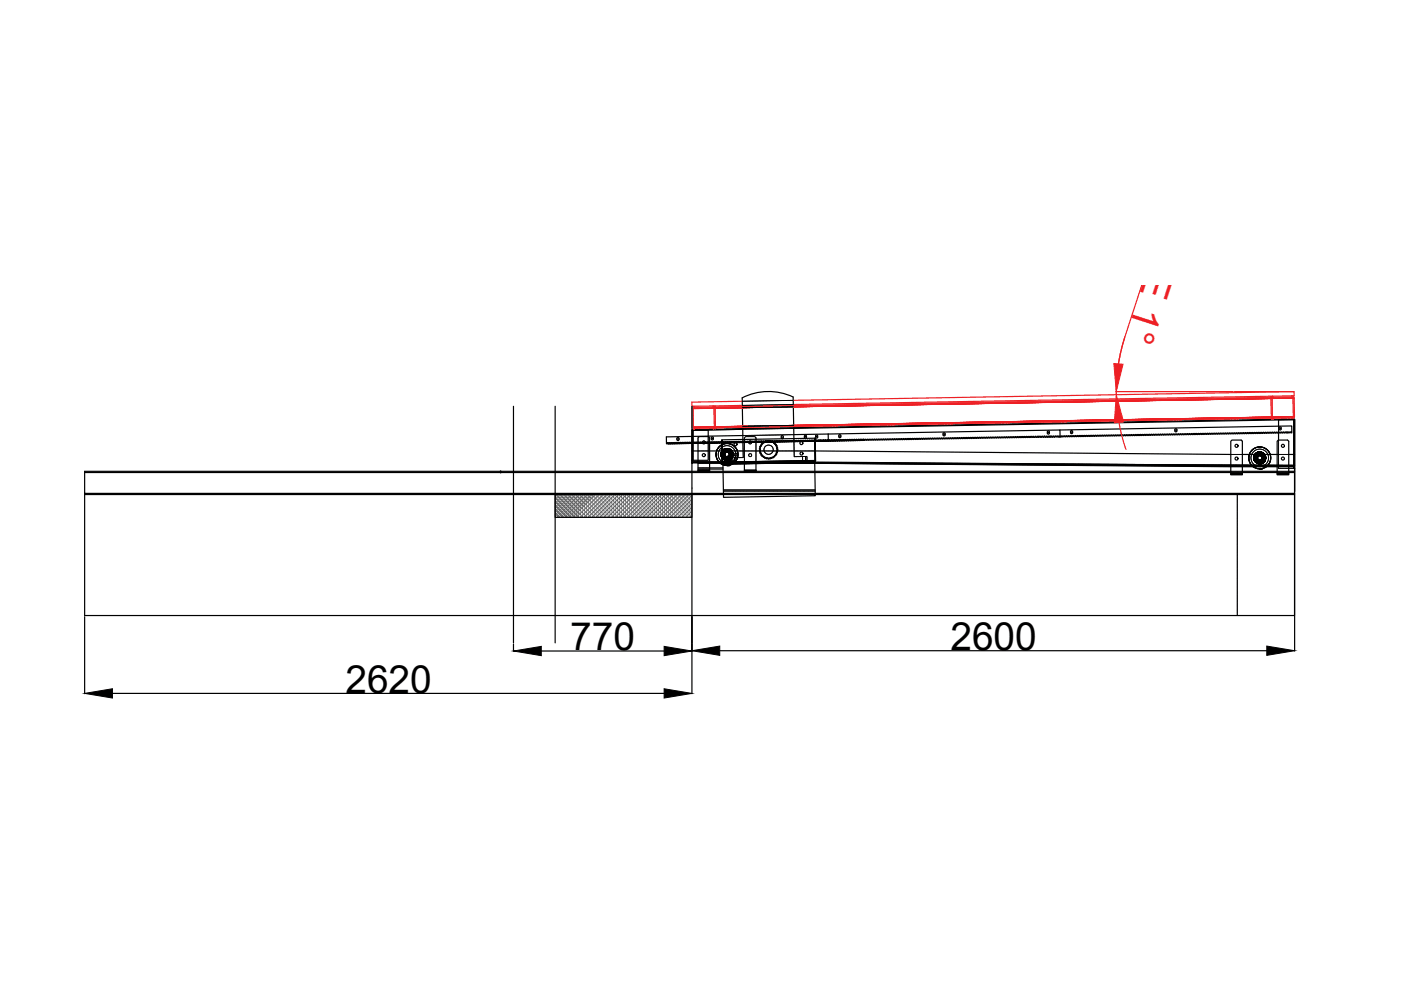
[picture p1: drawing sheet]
<svg xmlns="http://www.w3.org/2000/svg" width="297mm" height="210mm" viewBox="0 0 297 210" stroke-linecap="round" stroke-linejoin="round" font-family="sans-serif">
<defs><g id="words">
<text font-size="8.2" fill="#ed1f24" x="250.1" y="36.1" transform="rotate(108 250.1 36.1)">SLOPE 1°</text>
<g font-size="8.2">
<text x="120.9" y="137.9">770</text>
<text x="201.5" y="137.8">2600</text>
<text x="73.2" y="146.9">2620</text>
</g>
</g></defs>
<!-- layer: 0 -->
<g fill="none" stroke="#000" stroke-width=".25">
<path d="M108.9 86.1v50.2M117.7 86.1v50.2M143.6 92.8l.1-.1 .3 .2-.1 .4-.2 .1-.2-.2zM146.7 86.1v61M146.7 97.6h.1M146.8 91.2l-.1 1.3M146.8 94l-.1 4.2M146.8 91.2v1.3M146.8 98.1h1.2M146.8 95.6h1.2M146.8 97.9h1.2M146.8 91.2h3.4v1.3"/>
<path d="M146.9 93.8v3.8h1.1M146.9 91.2v1.3M148 99.7h2.4v.2h-2.4zM148 93.8v5.9M149.5 93.7a.33 .33 0 0 1-.2 .4 .33 .33 0 0 1-.4-.3M150.4 97.9l2.7 .1v-4.7l.1 4.7M150.4 98.2h2.3M150.4 93.8v5.9M150.4 98.1h2.7M150.4 95.6h2.6M150.4 99.2h2.9M150.4 99.5h2.9"/>
<path d="M151.2 92.8l-.2-.2-.1 .1-.1 .4 .2 .2 .2-.2M151.3 92.8v.3M152.6 98.1l.7 .4M152.7 98.1l.6 .4M153.1 93.7v.1M153.1 93.3l19.6-.4 .1 4.7-19.6 .4zM153.1 95.6h.1M153.2 97.9h.1M153.2 98l.1 .2M153.2 98.1l-.1-.1 .2 .2M153.3 98.2v.2M155.9 98.1h1.9v1.6"/>
<path d="M157.5 90.9l-10.7 .2v.1M157.5 91l-10.7 .2M157.5 92.3l-16.2 .3v1.5l.2-.2 .3 .2 .1-.3 .3 .3 .2-.3v.3l.2-.3 .3 .3 .1-.3 .3 .3 .2-.3 .1 .3 .2-.3 .3 .3 .1-.3 .2 .2 .2-.2 .1 .2 .3-.2 .2 .2 .1-.2 .2 .2 .3-.2 .2 .2 .2-.2 .2 .2 .2-.2 .1 .2 .2-.2 .3 .2v-.2l.2 .2 .2-.2 .3 .2 .1-.3 .3 .3 .1-.3 .2 .3 .2-.3 .3 .3 .1-.3 .3 .3 .1-.3 .1 .3 .2-.3 .3 .3 .1-.3 .3 .2 .2-.2 .1 .2 .2-.2 .3 .2 .1-.2 .1 .2 .2-.2 .3 .2 .1-.2 .3 .2 .1-.2 .3 .2 .1-.2M157.8 99.7h2.5v.2h-2.5zM157.8 98.3l-4.5 .1M160.3 98.1l100.6 .8M167.2 97.9l93.7 .8M168.2 84.2a12.3 12.3 0 0 0-10.9 .2l.2 8.8M168.2 84.2l.1 8.8M170 98.1l-9.7 .2M170.5 92.7l.3 .2h.1v-.6h-.3l-.1 .4M172.7 98.1l.2 7-19.5 .3-.1-7"/>
<path d="M172.7 98.2l88.2 .8M172.7 93.3h.1M172.8 95.6h.1M172.8 97.6l-.1 .2-19.4 .4M172.8 97.6l-.1-4.7 .2 4.7M172.8 93.4l.2 .1 .2-.2 .1 .2 .3-.2 .2 .2 .2-.2 .2 .2 .2-.2 .1 .2 .2-.2 .2 .2 .2-.2 .2 .2 .2-.2 .2 .2 .2-.2 .2 .2 .2-.3 .2 .3 .2-.3 .2 .3v-.3l.2 .3 .3-.3 .1 .3 .3-.3 .2 .3 .1-.3 .2 .3 .3-.3 .2 .3 .1-.3 .3 .2v-.2l.3 .2 .2-.2 .2 .2 .1-.2 .3 .2 .2-.2 .1 .2 .3-.2 .2 .2 .1-.2 .2 .2 .2-.2 .1 .2 .3-.3 .2 .3 .1-.3 .2 .3 .3-.3 .2 .3 .2-.3 .1 .3-41.8 .7 .2-.3 .1 .3 .2-.3 .3 .3 .1-.3 .2 .3 .2-.3 .3 .3v-.3l.3 .3 .1-.3 .2 .3 .2-.3 .3 .3 .1-.3 .3 .2 .2-.2 .1 .2 .2-.2 .3 .2v-.2l.3 .2 .2-.2 .1 .2 .2-.2 .3 .2 .1-.2 .2 .2 .2-.2 .3 .2 .1-.2 .3 .2v-.3l.2 .3 .2-.3 .3 .3 .1-.3 .3 .3 .2-.3 .1 .3 .2-.3 .3 .3 .1-.3 .2 .3 .1-.3 .3 .2 .1-.2 .3 .2 .1-.2 .2 .2 .2-.2 .3 .2 .1-.2 .3 .2 .2-.2 .1 .2 .1-.2 .3 .2 .1-.2 .3 .2 .2-.3 .1 .3 .2-.3 .3 .3 .1-.3 .2 .3 .2-.3 .3 .3v-.3l.3 .3 .1-.3 .2 .3 .2-.3 .3 .3 .1-.3 .3 .2 .2-.2 .1 .2 .2-.2 .3 .2v-.2l.2 .2 .2-.2 .3 .2 .1-.2 .3 .2 .1-.2 .2 .2 .2-.2 .3 .2 .1-.3 .3 .3 .1-.3 .1 .3 .2-.3 .3 .3 .1-.3 .3 .3 .2-.3 .1 .3 .2-.3 .3 .3 .1-.3 .1 .3 .3-.3 .1 .3 .3-.3 .2 .2 .1-.2 .2 .2 .3-.2 .2 .2 .1-.2 .3 .2 .1-.2 .3 .2 .1-.2 .2 .2 .1-.2 .2 .2 .3-.2 .1 .2 .2-.3 .2 .3 .2-.3 .2 .3 .2-.3 .3 .3v-.3l.3 .3 .1-.3 .3 .3 .2-.3 .2 .3 .1-.3 .3 .2 .2-.2 .1 .2 .2-.2 .3 .2v-.2l.2 .2 .2-.2 .3 .2 .1-.2 .3 .2 .1-.2 .2 .2 .2-.2 .3 .2 .1-.3 .3 .3 .1-.3 .1 .3 .2-.3 .3 .3 .1-.3 .2 .3 .2-.3 .3 .3 .1-.3 .3 .3 .1-.3 .1 .2 .2-.2 .3 .2 .1-.2 .3 .2 .2-.2 .1 .2 .2-.2 .3 .2 .1-.2 .3 .2 .2-.2 .1 .2 .1-.2 .3 .2M172.9 95.6l88 .8M172.9 97.6l-.2 .2M172.9 97.6l-.1 .1M173.4 92.4l-.3-.2-.1 .1-.1 .4M173.4 92.4l-.1 .4-.2 .1-.2-.2M175.6 92v1.5l.2-.2 .2 .2 .3-.3 .1 .3 .2-.3 .3 .3v-.3l.2 .3 .2-.3 .3 .3 .1-.3 .3 .3 .1-.3 .2 .3 .2-.3 .3 .3 .1-.3 .2 .2 .3-.2v.2l.2-.2 .3 .2 .1-.2 .3 .2 .2-.2 .1 .2 .2-.2 .3 .2 .1-.2 .2 .2 .2-.2 .1 .2 .3-.3 .2 .3 .1-.3 .2 .3 .2-.3 .3 .3 .1-.3 .2 .3 .3-.3 .1 .3 .2-.3 .2 .3 .1-.3 .2 .2 .3-.2 .1 .2 .2-.2 .3 .2 .1-.2 .2 .2 .3-.2 .2 .2v-.2l.2 .2 .3-.2 .1 .2 .2-.2 .3 .2 .1-.2 .3 .2 .2-.3 .1 .3 .2-.3 .3 .3 .1-.3 .1 .3 .2-.3 .3 .3 .1-.3 .3 .3 .1-.3 .2 .3 .2-.3 .3 .3 .1-.3 .3 .2 .1-.2 .1 .2 .2-.2 .3 .2 .1-.2 .2 .2 .2-.2 .3 .2 .1-.2 .3 .2 .1-.2 .2 .2 .1-.2 .3 .2 .2-.3 .2 .3 .2-.3 .1 .3 .2-.3 .3 .3 .1-.3 .3 .3 .2-.3 .1 .3 .1-.3 .4 .3v-.3l.2 .2 .2-.2 .3 .2 .1-.2 .3 .2 .1-.2 .2 .2 .2-.2 .3 .2 .1-.2 .2 .2 .2-.2 .1 .2 .2-.2 .3 .2 .1-.2 .2 .2 .2-.2 .3 .2 .1-.3 .3 .3v-.3l.2 .3 .2-.3 .3 .3 .1-.3 .3 .3 .2-.3 .1 .3 .2-.3 .3 .3 .1-.3 .3 .2 .1-.2 .1 .2 .2-.2 .3 .2 .1-.2 .2 .2 .2-.2 .3 .2 .1-.2 .3 .2 .1-.2 .2 .2 .2-.2 .2 .2 .1-.3 .3 .3 .2-.3 .1 .3 .2-.3 .3 .3 .1-.3 .3 .3 .2-.3 .1 .3 .1-.3 .3 .3 .1-.3 .2 .2 .2-.2 .3 .2 .1-.2 .3 .2 .1-.2 .2 .2 .2-.2 .3 .2v-.2l.2 .2 .3-.2 .1 .2 .2-.2 .3 .2 .1-.2 .2 .2 .2-.2 .3 .2 .1-.3 .3 .3v-.3l.2 .3 .3-.3 .2 .3 .1-.3 .2 .3 .3-.3 .1 .3 .2-.3 .3 .3 .1-.3 .3 .2 .1-.2 .1 .2 .2-.2 .3 .2 .1-.2 .2 .2 .2-.2 .3 .2 .1-.2 .3 .2 .1-.2 .2 .2 .1-.2 .3 .2 .1-.3 .2 .3 .3-.3 .1 .3 .2-.3 .3 .3 .1-.3 .2 .3 .3-.3 .1 .3 .2-.3 .2 .3 .1-.3 .2 .2 .3-.2 .2 .2 .1-.2 .2 .2 .3-.2 .1 .2 .2-.2 .3 .2v-.2l.3 .2 .2-.2 .1 .2 .2-.2 .3 .2 .1-.3 .2 .3 .3-.3 .1 .3 .2-.3 .2 .3 .1-.3 .2 .3 .2-.3 .3 .3 .1-.3 .3 .3 .1-.3 .3 .3 .2-.3 .2 .3"/>
<path d="M175.6 92l49.1-.8 .1 1.5M175.6 92l-7.3 .2M177.8 92.4l.2-.3 .2 .1 .1 .4M177.8 92.4l.1 .3 .2 .1 .2-.2M200.4 92l-.2-.2h-.2l-.1 .4 .3 .2 .2-.2M200.4 92v.2M222.1 91.8l.2 .2h.1v-.6h-.3v.4M224.7 91.2l49.2-.9v1.5l-.2-.3-.2 .3-.3-.2-.1 .2-.3-.2v.2l-.2-.2-.3 .2-.2-.2-.2 .2-.2-.2-.2 .2-.1-.2-.2 .2-.3-.2-.1 .2-.2-.2-.1 .2-.3-.2-.1 .3-.3-.3-.1 .3-.2-.3-.3 .3-.2-.3-.1 .3-.3-.3-.1 .3-.2-.3-.2 .3-.2-.3-.1 .3-.3-.2-.2 .2-.1-.2-.2 .2-.3-.2-.1 .2-.2-.2-.3 .2v-.2l-.2 .2-.3-.2-.1 .2-.2-.2-.3 .2-.2-.2-.1 .3-.3-.3-.1 .3-.3-.3-.2 .3-.2-.3v.3l-.3-.3-.2 .3-.1-.3-.2 .3-.3-.3-.1 .3-.2-.2-.3 .2-.1-.2-.2 .2-.2-.2-.1 .2-.3-.2-.2 .2-.2-.2-.1 .2-.3-.2-.2 .2-.1-.2-.2 .2-.3-.2v.2l-.2-.2-.3 .2-.1-.2-.2 .3-.3-.3-.1 .3-.2-.3-.3 .3-.2-.3-.1 .3-.3-.3-.1 .3-.3-.3-.1 .3-.2-.3-.1 .3-.3-.2-.2 .2-.1-.2-.2 .2-.3-.2-.1 .2-.2-.2-.3 .2-.1-.2-.1 .2-.3-.2-.1 .2-.2-.2-.3 .2-.2-.2-.1 .3-.3-.3-.1 .3-.3-.3-.2 .3-.1-.3-.1 .3-.2-.3-.3 .3-.1-.3-.2 .3-.3-.3-.1 .3-.2-.2-.3 .2-.2-.2-.1 .2-.1-.2-.3 .2-.1-.2-.2 .2-.3-.2-.1 .2-.3-.2-.2 .2-.1-.2-.2 .2-.3-.2-.1 .2-.2-.2-.2 .2-.1-.2-.3 .3-.2-.3-.1 .3-.2-.3-.3 .3-.2-.3-.1 .3-.3-.3v.3l-.3-.3-.2 .3-.2-.3-.1 .3-.2-.2-.3 .2-.1-.2-.3 .2-.2-.2-.1 .2-.2-.2-.1 .2-.4-.2v.2l-.2-.2-.3 .2-.1-.2-.2 .2-.3-.2-.1 .3-.3-.3-.2 .3-.1-.3-.2 .3-.2-.3-.1 .3-.2-.3-.3 .3-.1-.3-.3 .3-.2-.3-.1 .3-.2-.2-.2 .2-.3-.2v.2l-.3-.2-.2 .2-.1-.2-.2 .2-.3-.2-.1 .2-.2-.2-.2 .2-.3-.2-.1 .2-.3-.2v.2l-.2-.2-.2 .2-.3-.2-.2 .3-.2-.3-.2 .3-.1-.3-.2 .3-.3-.3-.1 .3-.3-.3-.2 .3v-.3l-.2 .3-.3-.3-.1 .3-.2-.2-.2 .2-.3-.2-.1 .2-.3-.2-.1 .2-.2-.2-.3 .2-.1-.2-.1 .2-.3-.2-.1 .2-.3-.2-.2 .2-.2-.2-.2 .3-.2-.3-.2 .3-.1-.3-.1 .3-.3-.3-.1 .3-.2-.3-.3 .3-.2-.3-.1 .3-.3-.3-.1 .3-.3-.2-.2 .2-.2-.2v.2l-.3-.2-.2 .2-.1-.2-.2 .2-.3-.2-.1 .2-.2-.2-.3 .2-.1-.2-.2 .2-.3-.2-.1 .3M227.4 91.7l-.2 .3-.2-.1v-.6h.3l.1 .4M249.5 91.1l-.2-.2-.2 .1v.4l.2 .2 .2-.3M249.5 91.1v.3M260.9 93.5l.3-.2h2l.2 .2v6.9h-2.5z"/>
<path d="M260.9 99.9h-243v.3h243M260.9 98.8l-100.6-.8v1.7M263.4 99h2.2M263.4 98.9h7.4M263.4 96.4h3.4M263.4 98.8h7.4M263.4 99.9h7.4M263.4 98.7h7.4M265.5 98.8a2.35 2.35 0 0 0 3.2 0M265.6 98.9a2.31 2.31 0 0 0 3 0M267 96.4h.2M267.1 96.4a.64 .64 0 0 0-.6 .7 .64 .64 0 0 0 .6 .6"/>
<path d="M267.1 96.4a.64 .64 0 0 1 .6 .7 .64 .64 0 0 1-.6 .6M267.1 96.4a.51 .51 0 0 0-.7 .1 .51 .51 0 0 0 0 .7 .47 .47 0 0 0 .2 .5 .47 .47 0 0 0 .5 0M267.1 96.4a.57 .57 0 0 1 .6 .2 .57 .57 0 0 1 .1 .6h.1a.58 .58 0 0 1-.8 .6M267.4 96.4h3.4M268.5 99h2.3M271 93.3h2l.2 .2v6.9h-2.4v-6.9zM271.1 91.7v1.6M271.1 89l-102.8 1.8M271.6 90.7l-.2-.2-.1 .1v.5h.3v-.4M273.2 96.4h1.3M273.2 99.9h1.3M273.2 98.7h1.3"/>
<path d="M274.3 89h-3.2v1.4M274.5 89h-.2v10.3M274.5 89h.1M274.5 89v10.3h-1.3M274.5 89v-.2l-106.2 1.9M274.5 98.8h.1M274.5 99.9v.3h-1.3M274.5 99.3v.6M274.5 89v9.8M274.5 99.3v4.9M17.9 100.2v4.7h256.6v-.3h-256.6M17.9 104.9v25.6h256.6v-25.6"/>
<path d="M117.7 104.9h29v4.8h-29zM260.9 100.4v.3h2.5v-.3M263.4 100.2h7.4M270.8 100.4v.3h2.4v-.3M274.5 100.2v4.4M274.5 104.5v33.5M17.9 130.8v16.3M108.9 136.5v1.6M114.8 138h26M152.6 138h116M23.8 147h117"/>
<circle cx="143.7" cy="93.1" r=".03"/>
<circle cx="149.2" cy="96.5" r=".32"/>
<circle cx="151" cy="92.9" r=".03"/>
<circle cx="155.9" cy="94.2" r=".32"/>
<circle cx="156" cy="96.4" r=".32"/>
<circle cx="169.9" cy="93.9" r=".32"/>
<circle cx="169.9" cy="96.2" r=".32"/>
<circle cx="170.8" cy="92.6" r=".03"/>
<circle cx="173.1" cy="92.6" r=".03"/>
<circle cx="178.1" cy="92.5" r=".03"/>
<circle cx="200.2" cy="92.1" r=".03"/>
<circle cx="222.3" cy="91.7" r=".03"/>
<circle cx="227.2" cy="91.6" r=".03"/>
<circle cx="249.3" cy="91.2" r=".03"/>
<circle cx="262.2" cy="94.5" r=".32"/>
<circle cx="262.2" cy="97.2" r=".32"/>
<circle cx="267.1" cy="97.1" r=".49"/>
<circle cx="271.4" cy="90.8" r=".03"/>
<circle cx="272" cy="97.2" r=".32"/>
<circle cx="272" cy="94.5" r=".32"/>
</g>
<g fill="none" stroke="#ed1f24" stroke-width=".25">
<path d="M238.5 71.4l-.7 2.3-.7 3.5M242.1 60.5l-3.6 10.9a38.3 38.3 0 0 0-1.8 12.3M146.8 90.6v.2l.5 .2M147.2 86.1l-.3 .1-.2 .4M157.4 85.1l-10.7 .2v.8h.5M157.4 86l-10.2 .1M157.4 86.4l-10.7 .2 .1 4 10.7-.2M236.6 83h24.9M237.2 89.6l.5 2.3 1 3.4M261.7 83h12.7M273.9 83.9l.4 .3 .1 .2M273.9 83.9h.5v-.9l-106.2 1.9"/>
<path d="M273.9 83.9l-105.7 1.9M274.4 84.4l.1 3.9-106.2 1.9M274.4 84.4l-106.2 1.9M274.5 88.3l-.3 .5h-.2"/>
</g>
<g fill="none" stroke="#000" stroke-width=".21">
<path d="M146.7 92.5v1.5M146.8 97.9l5.1 .1M146.8 91.2h.1M146.8 92.5v1.5M146.9 91.2v6.4h-.1M148 98.1h2.4M148 98.2h2.4M148 99.7h2.4M148 93.8v-1l.2-.2h2l.2 .2v1M148 99.8h2.4M148 95.6h2.4M148 99.2h2.4"/>
<path d="M148 99.5h2.4M148.1 97.9h.1M148.9 93.7v.1M149 93.6l-.1 .1M149.1 93.5l-.1 .1M149.1 93.5h.3M149.4 93.5l.1 .2M149.5 93.7h.1M150 97.9l.1 .1M150.2 97.5l-2.2 .1M150.2 92.5v5M151.8 96.2l.1 .6"/>
<path d="M151.8 96.6v.1M151.8 96.1v.1M151.8 96.5v.1M151.8 96.7l.1 .3M151.8 96.3v.1M151.8 95.9v.2M151.8 96.6l.1 .1M151.8 96.1v.5M151.8 96.1h.1M151.9 95.8h-.1M151.9 97l.1 .2M151.9 95.9v.1"/>
<path d="M151.9 95.7h.1M151.9 96.8h.1M151.9 96.8v.1M151.9 95.8v.1M151.9 96.9h.1M151.9 96.9v.1M151.9 95.8h.1M151.9 95.7v.1M152 97.3h.1M152 95.4v.1M152 97.2h.1M152 97.3v.1"/>
<path d="M152 97.2l.3 .5M152 97.4l.1 .1M152.1 95.3l-.2 .4M152.1 97.5l.1 .1M152.1 97.4v.1M152.1 95.2l-.1 .2M152.2 95.1l-.2 .5M152.2 97.7l.1 .2M152.2 97.7h.1M152.3 94.9l-.2 .3 .2-.2M152.3 96.3v.1M152.3 95l-.1 .1"/>
<path d="M152.3 96.5v.3M152.3 97.7v.1M152.3 96.4v.1M152.3 96.1v.2M152.3 97.7l.4 .4M152.3 96v.1M152.3 95.9v.1M152.3 94.9v.1M152.3 96.9l.1 .2M152.4 97.9l.1 .1M152.4 95.8l-.1 .1M152.4 94.9h-.1"/>
<path d="M152.4 97.1l.2 .2M152.4 94.8l-.1 .2M152.5 95.5l-.1 .2M152.5 98l.1 .1M152.5 94.7l-.2 .1M152.6 97.4h.1M152.6 95.3l-.1 .2M152.6 94.7l-.2 .1M152.6 98.1l.1 .1M152.6 97.5h.1M152.7 95.2l-.1 .1M152.7 97.5l.1 .1"/>
<path d="M152.7 98.2h20M152.7 94.5l-.1 .1M152.7 98.2l.2 .1M152.7 94.5l-.2 .2M152.8 94.5h.1M152.8 97.7h.1M152.9 96.3v.2M152.9 94.4h-.2M152.9 96.4v.1M152.9 96.4h.1M152.9 95l-.2 .2M152.9 96.4v.3"/>
<path d="M152.9 94.4l-.1 .1M152.9 97.7v.1M152.9 96.2v.1M152.9 96.3h.1M152.9 96.5v.1M152.9 96.1v.2M152.9 96.6v.1M152.9 96.2h.1M152.9 96.1v.4M152.9 96.6l.1 .3M152.9 96.6h.1M152.9 96.7l.1 .1"/>
<path d="M152.9 96v.2M152.9 96.1h.1M152.9 96v.4M152.9 96.7l.2 .4M152.9 94.9v.1M153 96.8h.1M153 97.8l.2 .1M153 94.3l-.1 .1M153 96.3v.1M153 98.3l.2 .2M153 96.4v.1M153 96.5v.1"/>
<path d="M153 96h.1M153 96.1v.2M153 96.8v.1M153 96.7v.1M153 96.8l.1 .3M153 95.8v.1M153 96.9h.1M153 95.8h.1M153 95.9h.1M153 96.9v.1M153 93.7h.1M153 96l-.1 .1"/>
<path d="M153 96.3h.1M153 96.4h.1M153 95.8l-.1 .4M153 96.7h.1M153 96.4l.1 .3M153 96.2h.1M153 94.9h.1M153 96.5h.1M153 96.6h.1M153 96.2v.3M153 96.1v.1M153 96.6v.1"/>
<path d="M153 95.6h19.9M153 97h.1M153 96.6l.1 .1M153.1 96.6h.1M153 94.3h.1M153 96.8l.1 .1M153.1 96.5h.1M153.1 94.3l-.1 .1M153.1 96.7h.1M153.1 96l-.1 .3M153.1 95.7l-.2 .4M153.1 97h.1"/>
<path d="M153.1 96.7l.1 .2M153.1 96.7v.1M153.1 95.7l-.1 .3M153.1 97v.1M153.1 96v.1M153.1 96.6v.1M153.1 97.9h.1M153.1 96.7l.1 .3M153.1 96h.1M153.1 97l.4 .4M153.1 96.4h-.1M153.1 97.1h.1"/>
<path d="M153.1 95.7h.1M153.1 96.3h.1M153.1 96.4v.1M153.1 96.4h.1M153.1 95.9v.1M153.1 96.3v.1M153.1 96.4v.3M153.1 97.1l.1 .1M153.1 96.2v.1M153.1 96.5h-.1M153.1 96.2h.1M153.1 96.3v.2"/>
<path d="M153.1 96.5l.1 .4M153.1 96.8l.1 .1M153.1 96.9v.1M153.1 95.6v.1M153.1 95.9h.1M153.1 96.5l-.1 .1M153.1 96.5v.1M153.1 95.8l-.1 .2M153.1 95.9l.1 .1M153.1 96.1h.1M153.1 95.6h.1M153.1 93.8h.1"/>
<path d="M153.1 96.6l.1 .2M153.1 96.9h.1M153.1 98.1h2.8M153.1 94.3h.1M153.1 95.8l-.1 .4M153.1 96l.1 .1M153.1 95.6l-.1 .3M153.1 96v.3M153.2 96h-.1M153.2 96l-.1 .1M153.2 95.9h.1M153.2 96.7h.1"/>
<path d="M153.2 96.7v.1M153.2 96v.1M153.2 96.3h-.1M153.2 96.4l.1 .4M153.2 96.8h.1M153.2 95.8h-.1M153.2 96.9v.1M153.2 97.2l.3 .2M153.2 97l.3 .3M153.2 96.9l.1 .2M153.2 94.8l-.2 .1M153.2 95.8h.1"/>
<path d="M153.2 96.3h.1M153.2 98h.1M153.2 97.2h.1M153.2 96h.1M153.2 96.8l.2 .3M153.2 97.2l.2 .2M153.2 96.1v.3M153.2 97.1v.1M153.2 94.2l-.1 .1M153.2 96.8l.3 .4M153.2 96.8l-.1 .1M153.2 95.7v.1"/>
<path d="M153.2 95.5v.1M153.2 96.8l.1 .1M153.2 95.9l.2 .1M153.2 98.5h.1M153.2 97.2l.1 .1M153.2 96.1h.1M153.2 95.9l-.1 .2M153.2 96.9h.1M153.2 95.8v.1M153.2 95.5l-.1 .1M153.2 95.5h.1M153.2 97l.1 .1"/>
<path d="M153.2 95.7h.1M153.2 95.4v.1M153.2 96.9l.1 .1M153.2 95.4l.1 .1M153.2 95.7l-.1 .3M153.3 96.4v.1M153.3 95.5h-.1M153.3 95.8h-.1M153.3 95.7h-.1M153.3 94.7h-.1M153.3 96.3v.1M153.3 95.5l-.2 .2"/>
<path d="M153.3 96.2v.1M153.3 95.8h.1M153.3 96.8v.1M153.3 98l.1 .1M153.3 96.5l-.1 .2M153.3 95.5l-.2 .3M153.3 96.9v.1M153.3 95.7l-.1 .1M153.3 97h.1M153.3 97.1l-.1-.1 .2 .3M153.3 98.4h.1M153.3 98.5h.1"/>
<path d="M153.3 98.6h.1M153.3 95.6l-.1 .1M153.3 95.7v.1M153.3 97.1h.1M153.3 95.7l-.1 .3M153.3 97l.1 .1M153.4 96.5h.1M153.3 96.5h.1M153.3 96.5v.1M153.3 96.2l.1 .1M153.3 96.7h-.1M153.3 97v.1"/>
<path d="M153.3 96.2h.1M153.3 96.3v.4M153.3 97.3l.1 .1M153.3 96.5h-.2M153.3 94.2l-.1 .1M153.3 94.2h-.1M153.3 96.3h.1M153.3 93.8h-.1M153.3 98.5l1.3 .3-.5-.1M153.3 96.1v.1M153.3 96.6h.1M153.3 96.7l.2 .2"/>
<path d="M153.3 97.3h.1M153.3 96.9h.1M153.4 97.2h.1M153.3 97l.2 .2M153.3 95.8l-.1 .2M153.3 96.6v.1M153.3 95.7l-.1 .2M153.3 96.1v.2M153.3 97.1l.2 .2M153.3 98.1v.1M153.3 96.1h.1M153.3 95.4l-.1 .1"/>
<path d="M153.3 96.7h.1M153.4 97.1h.1M153.3 95.6h.1M153.3 93.7v.1M153.3 96.6l.1 .1M153.3 95.7h.1M153.3 96h.1M153.3 96.1v.3M153.3 97.3l.2 .1M153.3 97.2h.1M153.4 96h.1M153.4 95.4h-.1"/>
<path d="M153.4 97.3v.1M153.4 96.7h.1M153.4 96.4h.1M153.4 96.6l-.1 .1M153.4 96.6v.2M153.4 96h-.1M153.4 95.9l-.1 .2M153.4 97.3l.3 .2M153.4 96.7v.1M153.4 97h.1M153.4 96.3v.1M153.4 96.4l-.1 .1"/>
<path d="M153.4 96.4v.1M153.4 96.1h-.1M153.4 95.8h.1M153.4 95.5l-.1 .1M153.4 96l-.1 .2M153.4 96.3v.2M153.4 94.1h-.1M153.4 96.8h.1M153.4 95.6l-.1 .1M153.4 96.5v.1M153.4 96.6l.1 .1M153.4 96.1v.1"/>
<path d="M153.4 95.4l-.1 .1M153.4 96.5l.1 .2M153.4 96.2v.1M153.4 97.1h.2M153.4 93.6l-.1 .1M153.4 95.9l.1 .1M153.4 96.4v.3M153.4 97.4h.1M153.4 96.8l-.1 .1M153.4 96.8l.1 .1M153.4 96.6h.1M153.4 97.1l-.1 .1"/>
<path d="M153.4 95.9v.1M153.4 96.6v.1M153.4 95.3l-.1 .1M153.4 95.3l-.3 .3M153.4 97.1l.1 .1M153.4 95.6h.1M153.4 97.2l.1 .1M153.4 97.2l.4 .2M153.4 96v.1M153.4 97.3l.2 .1M153.4 94.2l.2-.1-.5 .2M153.4 93.6l.1 .1"/>
<path d="M153.4 95.5h.1M153.4 98.1h.1M153.4 96.1l.1 .3M153.4 95.3l-.2 .2M153.4 98.6l.3 .1M153.4 95.3h.1M153.4 95.8l.1 .1M153.4 96.6l.1 .2M153.4 96v.3M153.4 96.9l.2 .1M153.5 95.8h-.1M153.5 95.8l-.1 .1"/>
<path d="M153.5 95.8v.1M153.5 96l-.1 .1M153.5 96l-.1 .3h.1M153.5 96.4l-.1 .1M153.5 97.1l.1 .1M153.5 96.8v.1M153.5 95.5h-.1M153.5 97.1v.1M153.5 95.6h-.1M153.5 96.9h.1M153.5 94.2h-.1M153.5 96.7h-.1"/>
<path d="M153.5 95.9h-.1M153.5 96.6v.1M153.5 97.2h.1M153.5 95.9v.1M153.5 97.3h.1M153.5 96.8h.1M153.5 97.4l.1 .1M153.5 96.7v.1M153.5 96.3h.1M153.5 95.5l-.1 .1M153.5 96.9v.1M153.5 96.3v.1"/>
<path d="M153.5 96.4v.1M153.5 96.7l.1 .2M153.5 97.2l.3 .1M153.5 96.2v.1M153.5 95.8h.1M153.5 96.5h.1M153.5 96.5v.1M153.5 96.2h.1M153.5 96.5l.1 .2M153.5 96.2v.2M153.5 95.9l-.1 .3M153.5 95.6l-.2 .2"/>
<path d="M153.5 96.4h.1M153.5 96v.1M153.5 96h.1M153.5 96.6h.1M153.5 96.8l.1 .1M153.5 95.7v.1M153.5 96.6l.1 .1M153.5 94.6l-.2 .1M153.5 96.7h.1M153.5 95.5v.1M153.5 95.8l.1 .1M153.5 96.1v.1"/>
<path d="M153.5 95.4l-.1 .1M153.5 95.8l-.2 .2M153.5 96.9l-.1 .2M153.5 98.1h.1M153.5 95.7l.1 .2M153.5 95.9h.1M153.5 95.5h.1M153.5 95.4v.1M153.5 95.7l.1 .1M153.6 96.4v.1M153.6 95.8h.1M153.6 96.9v.1"/>
<path d="M153.6 97h.1M153.6 96.1h-.1M153.6 96.6v.1M153.6 95.9h-.1M153.6 96.8v.1M153.6 98.6h.1M153.6 95.4l-.1 .1M153.6 96.7v.1M153.6 96.7h.1M153.6 95.3l-.2 .1M153.6 97l.1 .1M153.6 96.8l.1 .1"/>
<path d="M153.6 96.4v.2M153.6 96.3h.1M153.6 97.4v.1M153.6 95.7h.1M153.6 97.2h-.1M153.6 95.9l-.2 .2M153.6 95.5l-.3 .2M153.6 97.2v.1M153.6 96l-.1 .2M153.6 94.1h-.1M153.6 96l-.1 .1M153.6 96.9h-.1"/>
<path d="M153.6 95.5h-.1M153.6 97.3v.1M153.6 96.6h.1M153.6 97.5l.2 .1M153.6 97.5h.1M153.6 95.7l-.2 .2M153.6 97.5h-.1M153.6 95.7l-.1 .1M153.6 96.2h.1M153.6 97.4l.4 .1M153.6 95.2l-.2 .1M153.6 97.3l.2 .1"/>
<path d="M153.6 96v.1M153.6 96.5h.1M153.6 95.7h-.1M153.6 95.4h.1M153.6 95.4h-.1M153.6 97.5l.3 .1M153.6 97.3l.1 .1M153.6 95.5h.1M153.6 96.7l.2 .2M153.6 97.1h.2M153.6 95.5l-.2 .1M153.6 94.6h.1"/>
<path d="M153.6 96.7l.1 .1M153.6 95.2h.1M153.7 95.4h.1M153.6 97.3h.1M153.6 97.2l.1 .1M153.6 96l-.1 .3M153.6 98.1l.1 .1M153.6 96.9l.1 .1M153.6 97.1h.1M153.6 98h.1M153.6 97l.3 .2M153.6 96h.1"/>
<path d="M153.6 96.1h.1M153.6 96.6l.1 .1M153.6 95.4v.1M153.6 96.8h.1M153.6 95.8v.1M153.6 97.4h.2M153.6 95.8l-.1 .1M153.6 95.2l-.2 .2M153.6 97.3h.2M153.6 95.9v.1M153.6 96.4h.1M153.6 96.3v.1"/>
<path d="M153.6 96.4l.1 .2M153.6 96.8l.2 .1M153.6 97.3l.4 .1M153.7 95.9l-.1 .1M153.7 96.9v.1M153.7 95.3h-.1M153.7 95.2l-.1 .1M153.7 95.9h.1M153.7 96.8h.1M153.7 95.3l-.1 .1M153.7 94l-.1 .1M153.7 97.3h-.1"/>
<path d="M153.7 97.3l-.1 .1M153.7 97.2h.1M153.7 96h-.1M153.7 96l-.1 .1M153.7 95.3v.1M153.7 97.5h.1M153.7 96.4h.1M153.7 97.1h.1M153.7 95.9h-.1M153.7 96.8v.1M153.7 97h.1M153.7 95.4l.1 .2"/>
<path d="M153.7 95.7l-.2 .1M153.7 95.2h-.1M153.7 97l.1 .1M153.7 95.4l-.1 .1M153.7 97.5l.5 .1M153.7 95.8l-.1 .1M153.7 95.6l-.2 .2M153.7 95.3l-.3 .2M153.7 96.4l.1 .3M153.7 97.5l.1 .1M153.7 97.3h.1M153.7 95.7v.1"/>
<path d="M153.7 96.6h.1M153.7 96.3v.1M153.7 95.4h-.1M153.7 94.5l-.1 .1M153.7 96.2h.1M153.7 95.8h.1M153.7 95.3h.1M153.7 98.2h.1M153.7 95.6l-.2 .3M153.7 98.7h.1M153.8 95.7h.1M153.7 95.9v.1"/>
<path d="M153.7 97.5l.3 .1M153.7 95.4l-.2 .1M153.7 97.3l.2 .1M153.7 95.6v.1M153.7 95.8v.1M153.7 95.2h.1M153.7 95.5l-.2 .1M153.7 96.9h.1M153.7 95.6l-.1 .1M153.7 97.4h.1M153.7 96.9l.2 .1M153.7 97.2l.1 .1"/>
<path d="M153.8 95.8l-.1 .1M153.8 95.6h-.1M153.8 96.9h.1M153.8 96.7h.1M153.8 96.1l-.1 .1M153.8 95.6h-.2M153.8 97.1l.2 .1M153.8 97h.1M153.8 97.1h.1M153.8 96.6v.1M153.8 95.6h.1M153.8 95.7h-.1"/>
<path d="M153.8 95.8l-.2 .2M153.8 97.1v.1M153.8 97.1h-.1M153.8 95.7l-.1 .1M153.8 97.4l.4 .1M153.8 97.3h.1M153.8 95.8h-.1M153.8 97v.1M153.8 97l.2 .1M153.8 93.6l-.1 .3-.2-.2M153.8 95.6v.1M153.8 95.4h-.1"/>
<path d="M153.8 95.1l-.2 .1M153.8 95.4l-.2 .1M153.8 95.7l-.3 .3M153.8 95.9h-.1M153.8 96.8v.1M153.8 97.6h.1M153.8 97l-.1 .1M153.8 98.7h.2M153.8 98.2h.1M153.8 96l-.1 .3M153.8 97.1h.2M153.8 95.6l-.1 .1"/>
<path d="M153.8 95.1l-.1 .1M153.8 95.4h.1M153.8 97.4h.1M153.8 97.1l.1 .1M153.8 93.6l.1 .3 .2-.1M153.8 96.7l.2 .1M153.8 95.2h.1M153.8 95.3l.1 .1M153.8 97.4l.1 .1M153.8 97.2h.4v.2M153.8 98.1h.1M153.8 95.9h.1"/>
<path d="M153.8 96.8l.1 .1M153.8 96.7l.1 .1M153.8 95.4v.1M153.8 95.3h-.2M153.8 95.3h-.1M153.8 97.2h.1M153.8 98.6l.1 .1M153.8 95.2l-.1 .1M153.8 95.8h.1M153.8 95.1v.1M153.8 94h-.1M153.8 95.6l-.2 .1"/>
<path d="M153.8 95.5h.1M153.8 96.9l.2 .1M153.8 96.9l.1 .1M153.8 94.1h-.2M153.8 95.7l-.2 .1M153.8 97.4l.2 .1M153.9 96.9v.1M153.9 95.1h-.1M153.9 97.1h.1M153.9 95.8l-.1 .1M153.9 95.4h-.1M153.9 95.8h-.1"/>
<path d="M153.9 97.4h.1M153.9 95.6l-.1 .1M153.9 95.4h.1M153.9 97.4v.1M153.9 96l-.2 .1M153.9 97.1v.1M153.9 96.9h-.1M153.9 95.3h-.3M153.9 95.3h-.1M153.9 96h-.1M153.9 96.9h.1M153.9 94.5h-.2"/>
<path d="M153.9 95.5l-.1 .1M153.9 97h.1M153.9 97.2h.1M153.9 95.5v.1M153.9 97.6h.1M153.9 95.3l-.1 .1M153.9 97.6h.2M153.9 97.3h.3M153.9 97.6h.5M153.9 96.9l.1 .1M153.9 97.4h.2M153.9 95.1l-.1 .1"/>
<path d="M153.9 95.6h.1M153.9 95.1h.1M153.9 94h.1M153.9 97.5h.1M153.9 97h.2M153.9 95.5h.1M153.9 95.2h.1M153.9 95.7l-.1 .1M153.9 95.3h.1M153.9 94.1h.1M153.9 95.2v.1M153.9 97.2h.4"/>
<path d="M154 95.5h-.1M154 97.2h.1M154 97.4h.1M154 95.1h.1M154 97.4l-.1 .1M154 95.6l-.2 .1M154 97.1h.1M154 95.2v.1M154 95.2l-.1 .1M154 95.1h-.1M154 95.6h-.1M154 95.7l-.2 .1"/>
<path d="M154 97h.1M154 94h.3M154 95.3h-.1M154 95.3h-.2M154 97.1v.1M154 95.9l-.1 .1M154 95.3h.1M154 96.9h.1M154 95.7h-.1M154 97.4v.1M154 98.2h.1M154 96.8h.1"/>
<path d="M154 96.9v.1M154 95.1l-.3 .1M154 97.5h.1M154 95.3l-.2 .1M154 95.5l-.3 .1M154 97.2v.2M154 95.6h.1M154 97.6h.1M154 95.5h.1M154 95.5v.1M154 98.4h-.5M154 97l-.1 .1"/>
<path d="M154 95.7h.1M154 95.2h.1M154 95.7h.3M154 95.5v.3M154 97.5h.3M154 95.1l.4 .1M154 98.7h.1M154 95.9h.1M154 95.2h.3M154 97l.1 .1M154 95.2l.1 .1M154 94h.1"/>
<path d="M154 97.2h.2M154 95.2h.2M154 95.5h-.2M154.1 95.7h-.1M154.1 95.2h.1M154.1 97.1h.1M154.1 95.2v.1M154.1 95.2l-.1 .1M154.1 97.4h.1M154.1 95.8h-.2M154.1 96.8h.1M154.1 95.3h.1"/>
<path d="M154.1 95.5h-.1M154.1 95.6h.1M154.1 95.6h-.1M154.1 97.5h-.1M154.1 95.2l-.3 .1M154.1 93.8v-.2l.2 .2M154.1 97.1h-.1M154.1 95.2h-.1M154.1 97.2h.1M154.1 97.5h.1M154.1 95.8h.1M154.1 95.5l-.2 .1"/>
<path d="M154.1 98.7h.1M154.1 97.6h.1M154.1 95.3h-.1M154.1 98.4h-.1M154.1 95.5h.1M154.1 95.3h.2M154.1 95.7h.1M154.1 95.2l.1 .1M154.1 96.9l.1 .3M154.1 95.3l-.1 .1M154.1 95.9h.1M154.2 95.2h.1"/>
<path d="M154.1 95.9l.3 .1M154.1 96.9l.1 .1M154.1 97h.1M154.1 95.3l.2 .1M154.1 95.7h.2M154.1 95.3h-.3M154.1 94.1h.2M154.2 95.6h.1M154.2 95.7h-.1M154.2 95.2v.1M154.2 95.2h-.1M154.2 97.1h.1"/>
<path d="M154.2 95.2l-.1 .1M154.2 95.9h.1M154.2 95.7h.1M154.2 95.5h.1M154.2 95.1h.1M154.2 95.6h-.1M154.2 95.3h.1M154.2 97.3l-.1 .1M154.2 95.9l-.4 .1M154.2 95.6h-.3M154.2 95.3l.3 .1M154.2 95.7h-.3"/>
<path d="M154.2 97h-.1M154.2 97.4h.1M154.2 95.3h-.1M154.2 97.6h-.1M154.2 96.8l-.1 .1M154.2 95.8h.1M154.2 97.6h.1M154.2 95.7l.1 .1M154.2 95.5h.2M154.2 97v.1M154.2 95.5l-.5 .2M154.2 97.2h-.1"/>
<path d="M154.2 94l-.1 .1M154.2 97.5h.1M154.2 97h.1M154.2 97l.1 .2M154.2 97l.2 .1M154.2 97l-.2 .1M154.2 95.6l-.2 .1M154.2 95.2l.1 .1M154.2 95.1l.3 .1M154.2 94.5h-.3M154.2 95.6h.2M154.2 95.5h-.2"/>
<path d="M154.2 97.1l.1 .1M154.2 94l.4 .1M154.3 95.8l.1 .1M154.3 95.3h.1M154.3 95.5h.1M154.3 95.1h.1M154.3 97.5h-.1M154.3 95.6l.2 .1M154.3 95.5l.2 .1M154.3 95.7l.1 .1M154.3 97.1v.1M154.3 97.1h-.1"/>
<path d="M154.3 97.2h-.1M154.3 95.2l-.1 .1M154.3 95.6h.1M154.3 97.5h.2M154.3 95.3l.2 .1M154.3 97h-.1M154.3 95.2v.1M154.3 98h-.1M154.3 97h-.2M154.3 94.5h.2M154.3 97.1h-.3M154.3 95.2h.1"/>
<path d="M154.3 97.4h-.1M154.3 96.8h-.1M154.3 97.1l-.3 .1M154.3 97.4h.1M154.3 97.4v.1M154.3 95.3v.2M154.3 96.9h-.1M154.3 95.2h-.1M154.3 97.4h-.3M154.3 97.2h.1M154.3 95.1h-.4M154.3 96.8h-.2"/>
<path d="M154.3 95.3v.1M154.3 95.4h.1M154.3 95.2l.1 .1M154.3 96.9v.1M154.3 97h.1M154.3 98.7h-.1M154.3 95.8h.1M154.3 98.2h.1M154.3 97.6h.1M154.3 96h.1M154.3 94h.3M154.3 94.1h.3"/>
<path d="M154.3 95.3l.1 .1M154.3 95.2l.2 .1M154.4 95.6l.1 .1M154.4 95.5h.1M154.4 95.5v.1M154.4 95.6h.1M154.4 97.6h-.1M154.4 97.4h-.1M154.4 97.2h-.1M154.4 97h-.1M154.4 95.3v.1M154.4 95.6h-.1"/>
<path d="M154.4 95.5l.2 .1M154.4 97.5h-.4M154.4 95.3l.2 .1M154.4 95.7v.1M154.4 95.6v.1M154.4 97.1h-.1M154.4 97.5h-.1M154.4 95.2v.1M154.4 95.9v.1M154.4 97.2h-.3M154.4 96.9l-.1 .1M154.4 95.8h.1"/>
<path d="M154.4 95.1l.2 .1M154.4 95.2l.2 .1M154.4 96.9h-.1M154.4 95.2h.1M154.4 95.1l.3 .1M154.4 97h-.2M154.4 97.1v.1M154.4 95.8l.2 .1M154.4 96h.1M154.4 95.2h-.2M154.4 95.3h.1M154.4 95.4l.5 .2"/>
<path d="M154.4 96.9h.1M154.4 97.1h.1M154.4 97.1h-.2M154.4 98.2h.1M154.4 97.4v.1M154.4 96l.1 .1M154.4 95.3h.2M154.4 95.7h.1M154.4 97.6h.1M154.4 95.1h.1M154.4 97.4h.1M154.4 96.9v.1"/>
<path d="M154.4 95.8l.3 .2M154.4 95.3l.1 .1M154.4 97.4h-.2M154.4 95.7l.3 .1M154.4 97.5l-.1 .1M154.4 95.1l.1 .1M154.4 97.1l.2 .2M154.4 97.3h.1M154.4 96.7l-.1 .1M154.4 95.6l.3 .1M154.5 96.7h-.1M154.5 95.8h-.1"/>
<path d="M154.5 95.8h.1M154.5 95.6h.1M154.5 97v.1M154.5 97.4h.1M154.5 97l-.1 .1M154.5 95.4l-.1 .1M154.5 97.4l-.1 .1M154.5 96.9l-.1 .1M154.5 97.1h-.1M154.5 97.1l-.1 .1M154.5 97.3l-.1 .1M154.5 96.9h-.1"/>
<path d="M154.5 95.3h.1M154.5 96.7l-.1 .1M154.5 97.3l-.2 .1M154.5 96.1h.1M154.5 95.2l-.1 .1M154.5 95.2v.1M154.5 97.6h-.1M154.5 97.3h-.1M154.5 95.7h.1M154.5 95.4v.1M154.5 95.3h-.1M154.5 95.1l.3 .2"/>
<path d="M154.5 96.9l-.2 .1M154.5 95.1l.1 .1M154.5 97l-.2 .1M154.5 97.1l-.2 .1M154.5 95.2h.1M154.5 95.3l.4 .2M154.5 95.4h.1M154.5 95.3l.2 .1M154.5 96.6v.1M154.5 95.9h.1M154.5 97l.1 .1M154.5 97.4h-.1"/>
<path d="M154.5 98.7h-.1M154.5 96l.1 .1M154.5 95.5l.1 .1M154.5 95.2l.1 .1M154.5 97.1l.1 .3M154.5 98.2h-.1M154.5 96.6h.1M154.5 95.3v.1M154.5 97.1h.1M154.5 95.6l-.1 .1M154.5 95.6l.1 .1M154.5 96.1l.1 .1"/>
<path d="M154.5 95.6v.1M154.5 97.3h-.3M154.5 96.1l.1 .3M154.5 95.9l.1 .1M154.5 96.9v.2M154.5 97.1v.1M154.5 97.3h.1M154.6 95.3h.1M154.5 95.6h.2M154.5 95.4l.4 .2M154.5 95.8l.1 .1M154.5 97h.1"/>
<path d="M154.5 95.3l.1 .1M154.5 95.7l.1 .1M154.5 97.5h.1M154.5 97l-.3 .1M154.6 95.9h.1M154.6 95.4h.1M154.6 95.3v.1M154.6 97.3h-.1M154.6 97h-.1M154.6 95.7v.1M154.6 95.2h.1M154.6 95.3h-.1"/>
<path d="M154.6 97.5l-.2 .1M154.6 97.1h-.1M154.6 95.8h.1M154.6 95.6h.1M154.6 97h.1M154.6 95.9l.1 .2M154.6 96.8h-.1M154.6 96.8h.1M154.6 94.5v.1M154.6 96.4v.1M154.6 96l.1 .1M154.6 97v.1"/>
<path d="M154.6 95.3l-.1 .1M154.6 96.8l-.1 .1M154.6 95.4l.2 .1M154.6 95.6v.1M154.6 97.3h.1M154.6 95.8l.1 .1M154.6 97.5l-.3 .1M154.6 95.6l.1 .1M154.6 96.4h.1M154.6 96.8v.1M154.6 96.7l-.1 .1M154.6 95.2l.1 .1"/>
<path d="M154.6 96.2v.1M154.6 95.7h.1M154.6 97.4h-.1M154.6 95.7l.2 .1M154.6 95.4l.3 .3M154.6 95.4l.1 .1M154.6 94l.3 .2M154.6 95.9l.1 .1M154.6 96.9v.1M154.6 97.3l-.1 .1M154.6 95.3l.1 .1M154.6 97.3l.1 .1"/>
<path d="M154.6 97.1h.1M154.6 97.4h.1M154.6 96.3v.1M154.6 96.4l-.1 .2M154.6 96.9l-.2 .2M154.6 93.7l-.1-.1-.1 .3-.1-.1M154.6 96.1h.1M154.6 97.3l-.3 .1M154.6 97.4l-.1 .1M154.7 96.6l-.1 .1M154.7 95.8v.1M154.7 96.8h-.1"/>
<path d="M154.7 96.9l-.1 .1M154.7 97.3h-.1M154.7 93.7v.1M154.7 95.3l-.1 .1M154.7 95.3v.1M154.7 94.6h.1M154.7 96.7l-.1 .1M154.7 95.5h.1M154.7 95.6h-.1M154.7 96v.1M154.7 96.7h-.1M154.7 96.1v.1"/>
<path d="M154.7 95.3h.1M154.7 96.9v.1M154.7 96.7l-.2 .2M154.7 96.2l.1 .2M154.7 96.1h.1M154.7 96h.1M154.7 97h-.1M154.7 97.2l-.1 .1M154.7 95.8h.1M154.7 97.3l-.1 .1M154.7 93.8h.1M154.7 95.7v.1"/>
<path d="M154.7 96.9l-.2 .1M154.7 97.3l-.3 .2M154.7 96.9h.1M154.7 95.2v.1M154.7 95.4h.1M154.7 98.1l-.2 .1M154.7 95.2l.2 .2M154.7 96.7v.1M154.7 97.2h-.1M154.7 96.4v.2M154.7 96.1l.1 .1M154.7 97.4v.1"/>
<path d="M154.7 94.1l.4 .2M154.7 97.3v.1M154.7 97.5l-.2 .1M154.7 97h.1M154.7 95.9h.1M154.7 96.6h.1M154.7 95.7h.1M154.7 95.7l.1 .1M154.7 96.6v.1M154.7 96.5h.1M154.7 97l-.2 .1M154.7 95.2l.2 .1"/>
<path d="M154.7 97.2v.1M154.7 97.3l-.2 .1M154.7 97.3h.1M154.7 97.5h.1M154.7 97.2h.1M154.7 96.3v.1M154.7 95.2h.1M154.7 97.1l.1 .1M154.7 95.9l.1 .1M154.7 96.6v.2M154.7 95.7l.2 .2M154.7 97.5l-.4 .1"/>
<path d="M154.7 96.8h.1M154.7 96.5v.1M154.7 96.4l.3 .1M154.7 95.5l.3 .2M154.8 96.8h-.1M154.8 96h.1M154.8 97.2h-.1M154.8 95.8h-.1M154.8 96.2v.1M154.8 95.4h.1M154.8 96.1v.2M154.8 96.3h.1"/>
<path d="M154.8 95.8v.1M154.8 96.5l-.1 .2M154.8 96.2v.2M154.8 96.8l-.2 .1M154.8 97.2l-.2 .1M154.8 97.4l-.3 .2M154.8 96.5v.1M154.8 95.4l.2 .3M154.8 96.4h.1M154.8 96.9h-.1M154.8 96.5h.1M154.8 95.5v.1"/>
<path d="M154.8 95.5h.1M154.8 96.4v.1M154.8 96.8l-.1 .1M154.8 95.4l.1 .1M154.8 98.1h-.1M154.8 95.3h.1M154.8 96.4l-.1 .1M154.8 96v.1M154.8 97.5h-.1M154.8 96.2v.3M154.8 95.8l.2 .3M154.8 98.6l-.3 .1"/>
<path d="M154.8 97.3h-.1M154.8 96.6v.1M154.8 96.3v.1M154.8 97.1v.1M154.8 96.7v.1M154.8 96.7l.1 .1M154.8 94.1h.1M154.8 97.3l-.1 .1M154.8 96.8v.1M154.8 95.9h.1M154.8 95.5l.1 .1M154.8 98.6l-.6 .1"/>
<path d="M154.8 97.3h.1M154.8 96l.1 .1M154.8 95.8h.1M154.8 95.3l.2 .1M154.8 96.7l-.1 .2M154.8 95.7l-.1 .1M154.8 95.9v.1M154.8 95.8l.1 .1M154.8 95.6h.1M154.8 96.7h.1M154.8 96.9h.1M154.8 96.9l.1 .1"/>
<path d="M154.8 96.5l-.1 .1M154.8 96.1l.1 .1M154.8 96.8l-.1 .2M154.8 94.6l.4 .2M154.8 95.9l.1 .1M154.8 96.1h.1M154.8 97.4h.1M154.8 97.9v.1M154.8 96l.1 .3M154.8 97.1l-.2 .2M154.9 96.3v.1M154.9 96.1h.1"/>
<path d="M154.9 97.4h-.1M154.9 95.3v.1M154.9 96.6l-.1 .1M154.9 96.2v.2M154.9 96.8l-.3 .2M154.9 95.9l.1 .3M154.9 96.6l-.2 .3M154.9 95.9v.1M154.9 97.1h-.1M154.9 96.8h-.1M154.9 97.1h.1M154.9 97.2l-.1 .1"/>
<path d="M154.9 96.7h-.1M154.9 95.9v.2M154.9 97.2l-.3 .2M154.9 95.5h.1M154.9 96.5v.1M154.9 96.2h.1M154.9 96.6h.1M154.9 98.1h-.1M154.9 97.1v.8M154.9 96.2v.1M154.9 95.3l.3 .3M154.9 96h.1"/>
<path d="M154.9 95.7v.1M154.9 96.8v.1M154.9 95.6v.1M154.9 97.9v.1M154.9 96.5l-.1 .2M154.9 95.6l-.2 .2M154.9 94.1h.1M154.9 96.4v.1M154.9 96.7v.1M154.9 95.4h.1M154.9 97l-.2 .1M154.9 96.3l.1 .1"/>
<path d="M154.9 96.2v.3M154.9 98h.1M154.9 96l.1 .2M154.9 96h-.1M154.9 96.5h.1M154.9 96.8h.1M154.9 96v.1M154.9 95.7h.1M154.9 95.5l-.1 .1M154.9 95.3l.1 .1M154.9 95.5l.1 .1M154.9 97h.1"/>
<path d="M154.9 96.3v.3M154.9 96.4l-.1 .2M154.9 95.4l.2 .2M154.9 95.7l.1 .1M154.9 96.7l.1 .1M154.9 96.7h.1M154.9 95.9l.1 .2M154.9 95.9h.1M154.9 96.2l-.1 .1M154.9 95.7l.2 .3M154.9 98.5h.1M154.9 97v.1"/>
<path d="M154.9 95.5v.1M154.9 97.3v.1M154.9 97l-.2 .2M154.9 95.8l.2 .2M154.9 95.5l.2 .2M154.9 93.6v.2M154.9 96.1l.1 .1M154.9 96.1v.1M154.9 96.7l-.1 .2M154.9 95.4l.1 .1M154.9 96.6v.1M154.9 96.9l.1 .1"/>
<path d="M154.9 96.1l.1 .2M154.9 97.3l-.4 .3M155 96.2h.1M155 96.6h-.1M155 97.3h-.1M155 95.6h-.1M155 98.6h-.2M155 95.6h.1M155 96.6l-.1 .2M155 96.6l-.1 .1M155 98l-.1 .1M155 93.6l.1 .3 .2-.2"/>
<path d="M155 96.5h.1M155 96.7h-.2M155 97h-.1M155 95.7v.1M155 96.5v.1M155 96.2v.1M155 97l-.1 .1M155 96.1v.1M155 96.6h.1M155 95.8h-.1M155 96.3v.1M155 97l-.2 .2"/>
<path d="M155 96.3h.1M155 94.2h.1M155 95.5v.1M155 96.4v.1M155 96.2h-.1M155 97.1l-.1 .1M155 98.5l-.2 .1M155 94.2l.5 .3M155 96.9l-.1 .1M155 97.3h.1M155 96.2l-.1 .1M155 96.4l-.1 .2"/>
<path d="M155 96.4v.2M155 96.9l-.1 .2M155 95.6l.1 .1M155 95.8h.1M155 95.6v.1M155 96.8h.1M155 96.8v.1M155 95.6l.2 .3M155 95.5h.1M155 98.5h-.1M155 96.4h.1M155 96.2v.3"/>
<path d="M155 95.8l.1 .1M155 95.8v.1M155 96.9v.1M155 96.9h.1M155 97v.1M155 98h.1M155 95.5l.1 .1M155 95.7h.1M155 97.2l-.2 .2M155.1 96.9h.1M155.1 97h-.1M155.1 95.7v.1"/>
<path d="M155.1 95.7l.1 .2M155.1 95.8v.1M155.1 95.8v.3M155.1 97.2h-.1M155.1 98.5h-.1M155.1 97l-.3 .3M155.1 95.9v.1M155.1 96.8l-.1 .1M155.1 96.9l-.1 .1M155.1 96.6v.1M155.1 95.9v.2M155.1 96.2h-.1"/>
<path d="M155.1 96v.2M155.1 97.1l-.1 .1M155.1 96.8v.1M155.1 96.8h.1M155.1 96.8l-.1 .2M155.1 96.7l-.1 .1M155.1 95.9h.1M155.1 97.2h.1M155.1 96.6h.1M155.1 95.5v.1M155.1 96.7v.1M155.1 95.6v.1"/>
<path d="M155.1 96.2v.2M155.1 96.9l-.2 .3M155.1 97.1v.1M155.1 97.9v.1M155.1 95.6h.1M155.1 96.4v.1M155.1 95.6l.3 .4M155.1 96h-.1M155.1 96.7h.1M155.1 97l-.1 .2M155.1 97.1h.1M155.1 96v.1"/>
<path d="M155.1 96.1h.1M155.1 97.1l-.1 .2M155.1 95.8l.1 .1M155.1 96.1l.1 .3M155.1 96.6v.2M155.1 96l.1 .1M155.1 95.6l.1 .1M155.1 94.2h.1M155.1 95.8l.2 .4M155.2 95.7h.1M155.2 96.6h-.1M155.2 96.1v.1"/>
<path d="M155.2 96.5l-.1 .1M155.2 96.2h.1M155.2 96.4h-.1M155.2 96.4h-.2M155.2 96.8v.1M155.2 96.2v.3M155.2 95.8h.1M155.2 96.5h.1M155.2 96.1v.2M155.2 96.5l-.1 .2M155.2 98.4l-.2 .1M155.2 96.4h.1"/>
<path d="M155.2 96.2v.1M155.2 95.6v.1M155.2 96.4l-.1 .3M155.2 97.1h-.1M155.2 95.9v.1M155.2 96.8h.1M155.2 97.1v.3M155.2 96.6l-.2 .3M155.2 96.2h-.2M155.2 96.3v.1M155.2 96.3h.1M155.2 98v.1"/>
<path d="M155.2 97.4v.6M155.2 97l-.1 .1M155.2 97.1l-.2 .2M155.2 96.5v.1M155.2 95.9v.2M155.2 96.4v.1M155.2 97l-.3 .3M155.2 96.8l-.2 .3M155.2 97v.1M155.2 96.7v.1M155.2 96.8l-.1 .2M155.2 95.8l.1 .2"/>
<path d="M155.2 95.7l.1 .3M155.2 96.7l-.1 .2M155.2 95.7l.1 .1M155.2 98.4l-.1 .1M155.2 94.3l.1 .1M155.2 96.1h.1M155.2 96.1l.1 .1M155.2 95.7l.1 .2M155.2 97h.1M155.2 94.3h.2M155.2 95.9l.1 .3M155.2 98.4h.1"/>
<path d="M155.2 96.6v.1M155.2 96.1l.1 .2M155.2 96.1l.1 .5M155.2 96.6l-.1 .3M155.2 94.9h.2M155.3 98.4h-1.2M155.3 96.2l-.1 .1M155.3 95.8l.1 .4M155.3 96.2v.1M155.3 96.9l-.1 .1M155.2 96.6h.1M155.3 96.3h.1"/>
<path d="M155.3 96.8l-.1 .2M155.3 96.9h-.1M155.3 97.8l-.2 .1M155.3 96.6v.1M155.3 96.7v.1M155.3 95.9v.1M155.3 95.9h.1M155.3 98.4h-.1M155.3 96.2v.2M155.3 96.5h.1M155.3 93.6v.1M155.3 96.8h.1"/>
<path d="M155.3 96h.1M155.3 96.8l-.2 .3M155.3 96v.5M155.3 96.1v.1M155.3 96l.1 .1M155.3 93.6l.1 .1M155.3 96.6h.1M155.3 96.7h.1M155.3 97.8h.1M155.4 96.6l-.1 .1M155.4 96.7l-.2 .3M155.4 96.1h.1"/>
<path d="M155.4 96.6v.1M155.4 96.1v.2M155.4 96.1v.1M155.4 96v.1M155.4 96.5v.1M155.4 96.6h.1M155.4 96.5l-.1 .4M155.4 95h.1M155.4 96.4v.1M155.4 96.4h.1M155.4 96.3h.1M155.4 94.4l.5 .4"/>
<path d="M155.4 96.4l-.1 .4M155.4 94.4l.2 .1M155.4 98.3h-.1M155.4 96.3v.2M155.4 93.7v.1M155.5 95l.1 .2M155.5 98.2l-.2 .2M155.5 97.6l-.1 .2M155.5 98h1.9M155.5 98.2l-.1 .1M155.6 98.2l-.2 .1M155.6 98.2h.1"/>
<path d="M155.7 94.6h.1M155.6 93.7v.2l-.1-.1M155.6 95.2l.1 .2M155.7 94.6v.1M155.7 98.1l-.1 .1M155.7 93.6l-.1 .1M155.7 97l-.8 .1M155.7 93.6l.1 .1M155.7 95.4l.2 .2M155.8 94.7v.1M155.8 94.7l.2 .2M155.8 98h-.1"/>
<path d="M155.8 93.7l.1 .1 .1-.1M155.8 97v1.1M155.8 97.2l-.3 .4M155.8 94.8l.1 .1M155.9 95.7v.1M155.9 97.9l-.2 .2M155.9 97.9h-.1M155.9 97.8l-.3 .3M155.9 95.8v.1M156 95h.1M155.9 97.9h.1M156 95.9v.3"/>
<path d="M156 96.7l-.2 .5M156 95l.2 .3M156 96.2v.3M156 96.6h.1M156 94.9l.1 .2M156 97.7l-.1 .1M156 97.8h-.1M156 93.7h.2M156.1 97.9h-.1M156.1 95.1v.1M156.1 95.1l.2 .4M156.2 93.7v.1l.2-.1"/>
<path d="M156.2 95.4l.1 .1M156.2 97.3v.1M156.2 95.4l.2 .2M156.2 98h.1M156.2 97.4l-.2 .4M156.3 97.2l-.3 .5M156.3 97.3v.1M156.3 95.6h.1M156.3 97.1v.2M156.3 95.7h.1M156.3 97v.3M156.4 95.7h.1"/>
<path d="M156.4 95.7v.1M156.4 97h-.1M156.4 95.8v.1M156.4 97.1l-.1 .1M156.4 96.9v.1M156.4 97.1h.1M156.4 95.9v.4M156.4 96v.7M156.4 96.7v.2M156.4 96.5v.1M156.4 98.4h-1.1M156.4 96.3v.1"/>
<path d="M156.5 96.8h-.1M156.5 95.9v.2M156.5 93.6l-.1 .1M156.5 96.7h.1M156.5 96.1v.4M156.5 96.5v.2M156.5 93.6l.1 .1M156.5 98.4h.1M156.6 93.7h.1M156.9 93.6l-.2 .2h-.1M156.9 93.6l.1 .2h.1M156.9 97h-1.2"/>
<path d="M157.2 97.9h-1.1M157.2 98.3l-.6 .1M157.2 98.3h.5M157.2 93.6l-.1 .1M157.3 93.6l.1 .1M157.3 97.9h-.1M157.4 85.1h.3M157.4 98h1.9M157.5 90.9h.2M157.5 91h.2M157.5 92.3h.4M157.5 93.2v.1"/>
<path d="M157.5 93.4h.1M157.5 93.5v1.1M157.5 94.6l.1 1.2M157.6 93.7l-.1 .1h-.1M157.6 95.8v1.2h-.7M157.6 93.6h.1M157.7 93.7h.1M157.8 98.3h-.1M157.8 93.8h.1M157.8 85.1h-.1M157.8 90.9h-.1M157.8 91h-.1"/>
<path d="M157.8 86.4h-.4M157.8 92.9v5.2h2.5M157.8 99.7h2.5M157.8 99.8h2.5M157.8 91h.5M157.8 86.4h.6M157.9 92.8l-.1 .1M158 93.6l-.1 .1M158 92.6l-.1 .1M158 92.3h.1M158 93.6h.1M158.1 90.4h-.6"/>
<path d="M158.1 93.7h.1M158.2 90.4h-.1M158.2 85.9l-.8 .1M158.3 93.7l-.2 .1M158.3 93.7h.1M158.4 93.6h-.1M158.4 97.9h-1.1M158.4 93.6h.1M158.5 85.1h-.7M158.5 93.7h.1M158.5 85.1h.4M158.5 97.9h-.1"/>
<path d="M158.5 97.9h.6M158.7 98h-.1M158.7 93.6v.2l-.2-.1M158.7 96.5h.1M158.7 96.6l.1 .1M158.7 93.8h.1M158.7 93.8l.1 .2M158.8 93.5l-.1 .1M158.8 96.4h-.1M158.8 93.7h-.1M158.8 93.5l.1 .1M158.8 96.3h.1"/>
<path d="M158.8 96.7l.1 .1M158.8 93.6h.1M158.8 94l.1 .1M158.9 93.6v.2l.2-.2M158.9 96.8h.1M158.9 94.1h.1M158.9 93.5l-.1 .1M158.9 90.9h-1.1M159 96.2l-.2 .1M159 93.5h-.1M159 96.8h.1M159 94.1h.1"/>
<path d="M159 96.2h.1M159 93.5h.1M159 85l-.1 .1M159 90.8v.1M159 86.4h-.6M159.1 97.9h.5M159.1 93.6h.1M159.1 96.2h.1M159.1 93.5h.1M159.1 92.3h-1.1M159.2 96.2l.1 .1M159.2 93.5l.1 .1"/>
<path d="M159.2 96.8h.1M159.2 94.1h.1M159.2 92.3h.1M159.3 93.6v.2M159.3 92.3h.5M159.3 96.7h.1M159.3 94h.1M159.3 90.4h-1.1M159.3 93.8h.1M159.3 96.4l.1 .2M159.3 93.6l.1 .1M159.3 96.6v.1"/>
<path d="M159.3 93.9v.1M159.4 93.8v.1M159.4 98h3.5M159.4 93.7v.1M159.4 90.3l-.1 .1M159.4 85.9h-1.2M159.4 90.3h.5M159.5 93.6l-.1 .2M159.5 91h-1.2M159.5 93.5v.1M159.6 98.3h-.1M159.6 93.5v.1"/>
<path d="M159.7 85h-.7M159.7 85h.4M159.7 97.9h-.1M159.8 92.3h.6M159.9 98h-.1M159.9 93.5l-.1 .3-.2-.2M159.9 92.6h-1.9M160 93.5v.2M160 92.6h.1M160 93.7h.2M160.1 92.6l.2 .2v5.3h-7.2M160.1 90.8h-1"/>
<path d="M160.2 90.8h.1M160.2 86.4h-1.1M160.3 93.5l-.1 .2M160.3 93.5l.2 .3 .1-.1M160.5 97.9l-.1 .1M160.5 92.3h-.1M160.5 90.3h-.6M160.5 85.9h-1.1M160.6 85.9h.1M160.7 85.9h.4M160.7 93.5l-.1 .2M160.7 93.5l.1 .2"/>
<path d="M160.8 97.8l-1.1 .1M160.9 97.8h.1M161 93.6l-.1 .2-.1-.1M161 95.1v.1M161 95.1h.1M161 95.4v.1M161.1 95l-.1 .1M161.1 94.8l.2 .1-.1 .1M161.1 95.2h.1M161.1 94.8h.1M161.1 95.5v.1M161.1 97.9h.1"/>
<path d="M161.1 95h.1M161.1 94.7h.1M161.2 93.6h-.2M161.2 95.2l-.1 .2M161.2 95.7l-.1 .2 .2 .1M161.2 93.6v.2l.2-.1M161.2 95.6v.1M161.2 96.2h.1M161.2 94.7h.1M161.2 96.1v.1M161.2 94.4l.1 .3M161.3 96l-.1 .1"/>
<path d="M161.3 94.7h.1M161.3 96.2h.1M161.3 94.4h-.1M161.3 98.3h-3.5M161.3 96h.1M161.3 96.4l.1 .1M161.3 85h-1.1M161.4 90.8h-1.1M161.4 93.6v.1M161.4 93.6h.1M161.4 96.3v.1M161.4 96.5h.1"/>
<path d="M161.4 94.2l.1 .1M161.4 96.2l.1 .1M161.5 96.3h-.1M161.5 90.8h-.1M161.5 86.4h-1.2M161.5 94.3l-.2 .1M161.5 86.4h.5M161.5 96.5h.1M161.6 93.6v.1M161.6 96.5v.2M161.6 96.7l.1 .1M161.6 92.3h-1.1"/>
<path d="M161.6 94.1h-.1l-.1 .1M161.7 97.9h-.1M161.7 92.3h-.1M161.7 94v.1M161.7 94.1l-.1 .1M161.7 96.8h.2M161.7 90.3h-1.2M161.7 85.9h-.6M161.8 93.6l-.1 .2-.1-.1M161.8 93.5v.1M161.8 93.9l-.1-.1v.1M161.8 85.9h.1"/>
<path d="M161.9 93.5v.1M161.9 96.8l-.1 .2M161.9 85.9h.4M161.9 97h.1M161.9 93.6h.1M161.9 93.7h.1M162 93.8h.1M162 97h-.1M162 93.8l-.1 .1M162 93.7h-.1M162 95.4v.2M162 93.6l.1 .1"/>
<path d="M162 95.1v.3M162 85h-.6M162 95.6v.1M162 96.9v.1M162 85h.6M162 97.8h-1M162 95h.1M162 95.7l.2 .2M162.1 93.7h.1M162.1 96.9h.1M162.1 96.9h-.1M162.1 94.8v.2"/>
<path d="M162.1 97.1h.1M162.1 93.7l.1 .1M162.1 96.9l.1 .1M162.2 93.6l-.1 .1h-.1M162.2 97l-.1 .1M162.2 96l.1 .1M162.2 97.2h.1M162.2 93.8h.1M162.2 93.5v.1M162.2 93.5l.1 .1M162.3 93.7l-.1 .1M162.3 93.5v.2"/>
<path d="M162.3 93.5h.1M162.3 97.1l-.1 .1M162.3 94.6l-.2 .2M162.3 96.1h.1M162.3 97.9h-.6M162.3 93.6l.1 .1M162.3 97.1h.1M162.3 97h.2v.3l.2-.1M162.4 97.9h.4M162.4 96.2h.1M162.4 93.5v.1M162.5 93.7h.1"/>
<path d="M162.5 94.5l-.2 .1M162.5 98.3h-1.2M162.5 93.6v.1M162.6 96.2l.2 .1M162.6 93.5h.1M162.6 93.6h-.1M162.6 90.8h-1.1M162.6 90.9l-3.1 .1M162.6 94.4l-.1 .1M162.7 90.8h-.1M162.7 86.4h-.6M162.7 97.1l.1 .1"/>
<path d="M162.7 97.1h.1M162.7 93.6l.2 .1 .2-.2v.2h.2M162.7 90.8h.5M162.7 93.4l-.1 .1M162.7 93.5h.2M162.8 92.3h-1.1M162.8 96.3h.1M162.8 97.3h.2M162.9 97.9h-.1M162.9 92.2l-.1 .1M162.9 94.4h-.2M162.9 96.3h.2"/>
<path d="M162.9 94.4h.1M162.9 98h.1M162.9 90.3h-1.1M163 85.9h-.7M163 93.4h.1M163 97.2v-.1l.2 .1M163 93.4l-.1 .1M163 98h1.9M163 94.4h.3M163 93.4l.1 .2 .2-.1M163.1 85.9h-.1M163.1 85.9h.4"/>
<path d="M163.2 96.3h-.1M163.2 97.3h.1M163.2 98.2l-.6 .1M163.3 97.8h-1.2M163.3 90.8h.5M163.3 94.4h.1M163.3 97.1v.2M163.3 93.5l.2 .1M163.3 97.1h.1M163.4 93.4l-.1 .2M163.4 97.1h-.1M163.4 94.5h.1"/>
<path d="M163.4 93.4h.1M163.4 96.2l-.2 .1M163.4 93.4l.1 .3M163.4 97l.1 .2M163.4 97v.1M163.5 93.7h.1M163.5 97.2h.1M163.5 97.9h-.6M163.6 94.6h.1M163.6 97.9h.4M163.6 94.6l.1 .1M163.6 93.6l-.1 .1"/>
<path d="M163.6 93.6h.2M163.6 97.1l-.1 .1M163.7 93.6l-.2 .1M163.7 96l-.3 .2M163.7 94.8l.2 .4M163.7 93.8h.2M163.8 93.7l-.1 .1M163.8 93.6v.1M163.8 97l-.2 .1M163.8 97h.2M163.8 85h-1.2M163.8 95.8l-.1 .1"/>
<path d="M163.8 98.2h.1M163.9 95.7l-.1 .1M163.9 93.6l-.2-.1v.1M163.9 93.6l.1 .1M163.9 90.8h-.1M163.9 86.3l-1.2 .1M163.9 95.5v.2M163.9 95.2v.1M163.9 95.3v.2M163.9 93.7v.1M163.9 96.9h.1M164 92.2h-1.1"/>
<path d="M164 93.7h.1M164 93.7l.1 .1M164 93.9l.2 .1M164.1 93.5l-.1 .2M164.1 93.8l-.1 .1M164.1 97.9h-.1M164.1 92.2h-.1M164.1 96.8l-.2 .1M164.1 97.9h.6M164.1 96.9h.1M164.2 85.8l-.6 .1M164.2 96.7h.1"/>
<path d="M164.2 93.5h-.1M164.2 93.5l.1 .2 .1-.1M164.2 96.8h.1M164.3 96.8h-.1M164.3 85.8h-.1M164.3 94.1l.1 .1M164.3 93.9h-.1M164.3 93.9h.1M164.3 85.8h.4M164.3 94v.1M164.3 94h.1M164.4 94h-.1"/>
<path d="M164.4 96.6l-.2 .1M164.4 94.2l.2 .1M164.4 96.6h.1M164.5 93.5l-.1 .1M164.5 94.4v.1M164.5 93.5h.1M164.5 97.8h-1.2M164.5 94.4h.1M164.5 96.5l-.1 .1M164.5 96.3v.2M164.5 96.3h.1M164.5 94.3v.1"/>
<path d="M164.6 96v.1M164.6 96h.1M164.6 94.3h.1M164.6 96.1l.1 .1M164.6 93.5v.1M164.6 94.5h.1M164.7 94.5h.1M164.7 96.2l-.1 .1M164.7 95.1h.1M164.7 95v.1M164.7 97.9h.5M164.7 94.6l-.1 .2 .3 .1-.2 .1"/>
<path d="M164.7 94.6h.1M164.8 95.1l.1 .2M164.8 95.5h.1l-.2 .2 .1 .2M164.8 95.9h.1M164.8 90.2l-1.8 .1M164.8 96h-.1M164.8 95.3l-.1 .2M164.8 90.2h.6M164.9 98l7.3 .1M164.9 93.4l-.1 .3-.1-.1M164.9 95.3h.1M164.9 93.4l.1 .1"/>
<path d="M165 93.5v.1M165 84.9l-1.2 .1M165 90.7l-1.1 .1M165 98.2h.1M165.1 90.7h-.1M165.1 86.3h-1.2M165.2 93.5v.2l-.2-.1M165.2 92.2h-1.1M165.3 93.4l-.1 .1M165.3 97.9h.1M165.3 93.4l.2 .3M165.3 92.2h.1"/>
<path d="M165.5 93.7h.1M165.6 93.5v.2M165.6 93.5h.2M165.6 92.5v.4M165.7 92.9l.1 .1M165.7 97.8h-1.2M165.7 92.4l-.1 .1M165.8 92.4h.1M165.8 93.5v.2l.2-.3 .2 .2M165.8 93h.1M165.8 92.7h.1M166 92.4h.1"/>
<path d="M166 85.8h-1.2M166 93h-.1M166 92.4l.1 .5M166 90.2h-.6M166.1 92.9h-.1M166.2 93.6h.1M166.2 84.9h-1.2M166.2 90.7h-1.1M166.3 90.7h.1M166.3 86.3h-1.2M166.4 93.4l-.1 .2M166.4 92.2h-1"/>
<path d="M166.5 97.8l-1.1 .1M166.5 93.4l.1 .3 .1-.1M166.8 93.4l-.1 .2M166.8 98.2h-.6M166.9 98.2h.5M166.9 93.4h.1M166.9 90.9h-4.3M166.9 93.4v.2M166.9 97.7l-1.2 .1M167.1 92.2h-.6M167.2 97.9l-15.3 .1M167.2 90.2h-1.1"/>
<path d="M167.4 90.7h-1M167.5 86.3h-1.1M167.5 93.6h-.1l-.2-.2-.1 .3-.2-.1M167.5 93.5h.1M167.5 93.5h.2M167.6 86.3h-.1M167.6 97.7h-.7M167.6 86.3h.4M167.6 97.7h.5M167.7 97.8h-1.2M167.7 93.5v.1l.2-.1M167.9 93.5h.2"/>
<path d="M168 98.2h-.6M168.1 98.2h.5M168.1 84.9h-1.8M168.1 90.8l-1.2 .1M168.1 90.7h-.6M168.1 84.9h.1M168.1 90.8h.2M168.1 90.7h.2M168.2 85.8h-2.2M168.2 86.3h-.1M168.3 90.2h-1M168.3 92.2h-1.2"/>
<path d="M168.3 93.4l-.1 .2-.1-.1M168.3 93v1.1M168.3 94.1v.1M168.3 94.2l.1 1.1M168.4 95.3v.1M168.4 95.4v.6M168.4 96v.5M168.4 96.6h.1M168.4 96.7l.1 .1M168.5 93.5l-.2 .1M168.5 93.4h.1M168.5 96.8h.4"/>
<path d="M168.8 97.7h-.6M168.9 97.8h-1.2M168.9 93.4l-.1 .2-.1-.1M169 93.4l.1 .1M169.1 93.5h.1M169.3 98.1l-.7 .1M169.3 93.4l-.1 .1M169.3 93.4l.1 .1M169.6 96.8h-.6M169.7 96.8h-.1M169.7 96.8h.4l.1 .3M169.8 93.5l-.1-.1-.1 .2-.2-.1"/>
<path d="M169.8 93.5h.2M170 97.7h-1.2M170.1 97.8h-1.2M170.2 93.4h-.2v.1M170.2 97.2v.4M170.2 97.6v.1M170.2 96.8h.6v.7M170.2 93.4v.1M170.2 97.7v.2M170.4 98.1h-1.1M170.4 93.4l-.1 .2-.1-.1M170.5 93.3l-.1 .1"/>
<path d="M170.5 98.1h-.1M170.5 93.3l.1 .1M170.6 93.4v.1M170.7 97.8h-.6M170.8 97.8h.5M170.8 93.4l-.1 .2-.1-.1M170.8 97.5v.4M170.8 93.3v.1M170.9 93.3v.1M170.9 96.8h-.1M170.9 96.8h.2v.7M170.9 93.4l.1 .2 .2-.2"/>
<path d="M171.1 97.5v.1M171.1 97.6v.2M171.2 93.4h.1M171.2 97.7h-1.2M171.3 93.4l.1 .2 .2-.2M171.6 93.4h.1M171.6 98.1h-1.2M171.7 98.1h-.1M172 93.3l-.1 .3-.2-.2M172 93.3l.2 .3 .1-.1M172.2 98.1h1.8M172.3 98.1h-.7"/>
<path d="M172.4 93.3l-.1 .2M172.4 93.3l.1 .2M172.4 97.6l-1.2 .1M172.5 97.6l.3 .1M172.5 97.7l-1.2 .1M172.6 97.7h.1v.4M172.7 93.4l-.1 .2-.1-.1M172.7 93.3v.1M172.7 93.3l.1 .1M172.8 97.7h.1M172.9 97.5h-.1M172.9 97.5h.1"/>
<path d="M174.1 98.1h.1M174.2 98.1h5.5M179.7 98.1h1.7M181.5 98.1h1.8M183.3 98.1l3.7 .1M187 98.2h.1M187.1 98.2h1.8M189 98.2h1.7M190.7 98.2h1.9M192.6 98.2h3.6M196.3 98.2h.1M196.4 98.2h1.8"/>
<path d="M198.2 98.2h3.6M201.8 98.2h.1M201.9 98.2l1.8 .1M203.7 98.3h7.3M211 98.3h1.9M212.9 98.3h.1M213 98.3h5.5M218.5 98.3h1.8M220.3 98.3l5.5 .1M225.8 98.4h.1M225.9 98.4h1.9M227.8 98.4h1.8"/>
<path d="M229.6 98.4h5.5M235.1 98.4h.1M235.2 98.4h1.8M237 98.4h.1M237.1 98.4h1.7M238.9 98.5h1.7M240.6 98.5h.1M240.7 98.5h3.7M244.4 98.5h3.6M248 98.5h1.9M249.9 98.5h1.8M251.8 98.5h.1"/>
<path d="M251.9 98.5l5.5 .1M257.4 98.6h1.7M259.2 98.6h5.5M260.9 96.4h2.5M260.9 98.7h2.5M260.9 98.9h2.5M260.9 98.8h2.5M260.9 99.9h2.5M260.9 99h2.5M264.7 98.6h.1M264.7 97v.2M264.7 97.3l.1 .3"/>
<path d="M264.7 97.3h.1M264.8 96.7l-.1 .2M264.8 96.9v.4M264.8 97.1h.1M264.8 97.3v.2M264.8 98.6h1.8M264.8 97.4h.1M264.8 97.6v.1M264.8 96.8l-.1 .2M264.8 96.5h.1M264.8 96.7v.2M264.8 96.7h.1"/>
<path d="M264.8 97.7l.1 .2M264.8 96.6v.1M264.8 97.5v.1M264.8 97.6l.1 .1M264.8 96.4l.1 .1M264.9 97.6v.1M264.9 97.9v.1M264.9 97.7l.1 .2M264.9 96.3v.1M264.9 98h.1M264.9 97.9l.1 .1M264.9 96.1v.3"/>
<path d="M265 96.2l-.2 .4M265 98.1h.1M265 98l.2 .4M265 96.2h.1M265 98.2l.1 .1M265.1 98.2h.1M265.1 95.9l-.1 .2M265.1 96l-.2 .3M265.1 98.3l.1 .1M265.1 95.9v.1M265.2 95.7l-.1 .2M265.2 98.4h.1"/>
<path d="M265.2 95.8l.1-.1-.3 .4M265.2 98.5l.1 .1M265.2 97v.1M265.2 97.1l.1 .3M265.2 98.4l.1 .2M265.2 96.9v.1M265.3 96.8l-.1 .1M265.3 98.5l.1 .1M265.3 97.4v.1M265.3 97.5v.2M265.3 96.7h.1M265.3 98.6l.1 .1"/>
<path d="M265.3 97.7l.1 .2M265.4 98.6h.1M265.4 95.5h-.1M265.4 98.6v.1M265.4 95.5l-.1 .1M265.4 98.7l.2 .2M265.4 95.4v.1M265.4 96.2l-.1 .4M265.4 98.8l.1 .1M265.4 98l.1 .1M265.5 95.5l-.3 .2M265.5 95.4h.1"/>
<path d="M265.5 98.1l.1 .1M265.5 98.8l.2 .1M265.6 98.2h.1M265.6 95.3v.1M265.6 95.3h.1M265.6 95.9l-.2 .3M265.6 98.3l.2 .1M265.6 99h2.9M265.7 95.2h.1M265.7 95.2l-.3 .2M265.7 98.9l.2 .2M265.8 95.1l-.1 .1"/>
<path d="M265.8 97.2h.1M265.8 97v.2M265.8 96.9h.1M265.8 97.1l.1 .2M265.8 97.1v.1M265.8 95.7l-.1 .2M265.8 97.1l.1 .3M265.8 98.5h.1M265.8 97h.1M265.8 97.3h.1M265.8 97.4h.1M265.9 96.9l-.1 .1"/>
<path d="M265.9 96.8l-.1 .1M265.9 96.9h-.1M265.9 96.8l-.1 .4M265.9 97.3l.1 .4M265.9 97.3v.1M265.9 97.4h.1M265.9 97.3h.1M265.9 97.4v.1M265.9 96.8v.1M265.9 96.8h.1M265.9 96.7l-.1 .4M265.9 95.7h.1"/>
<path d="M265.9 97.5v.1M265.9 98.5l.3 .2M265.9 97v.1M265.9 99.1l.2 .1M265.9 96.9v.1M265.9 97.1l.1 .3M265.9 96.7v.2M265.9 95l-.1 .2M265.9 96.6v.1M265.9 97.6l.1 .1M265.9 97.6h.1M265.9 97.6l.2 .2"/>
<path d="M265.9 97.6l.2 .3M266 97.7h.1M265.9 96.5h.1M266 96.6l-.1 .1M266 96.5l-.1 .1M266 97v.1M266 97.1v.1M266 97.2h.1M266 97.4v.1M266 96.5l-.1 .3M266 97.1v.3M266 96.9v.1"/>
<path d="M266 97.2v.1M266 97.3h.1M266 96.9h.1M266 96.9v.4M266 96.5v.1M266 96.9v.2M266 97.3v.1M266 96.7h.1M266 97.7v.1M266 97.3l.1 .4M266.1 97.3h.1M266 97.4h.1"/>
<path d="M266 97.5l.1 .1M266 97.7l.3 .3M266 96.8v.2M266 96.8h.1M266 96.4l-.1 .4M266 97.4l.1 .1M266 97.7l.1 .1M266 96.7v.1M266 97.3l.1 .1M266 96.4v.2M266 97.8h.1M266 97.5l.2 .2"/>
<path d="M266 97.1h.1M266 97.5h.1M266 97.8l.4 .3M266.1 97.2h.1M266.1 97.8h.1M266.1 97v.1M266.1 97.1v.1M266.1 96.7h-.1M266.1 97v.2M266.1 97.2v.1M266.1 96.6l-.2 .3M266.1 97h.1"/>
<path d="M266.1 97.8v.1M266.1 96.9h.1M266.1 97.3l.1 .3M266.1 96.9v.1M266.1 97v.3M266.1 97.2h-.1M266.1 97.5v.2M266.1 97.7h.1M266.1 96.4h-.1M266.1 96.6l.1 .1M266.1 97.3h-.1M266.1 97.6h.1"/>
<path d="M266.1 96.6v.2M266.1 96.6v.1M266.1 96.5l-.1 .1M266.1 97.2v.2M266.1 95l-.3 .2M266.1 97.4h.1M266.1 96.3l-.1 .1M266.1 96.6h.1M266.1 96.8v.1M266.1 97.3v.1M266.1 97.6v.1M266.1 96.4h.1"/>
<path d="M266.1 96.3v.1M266.1 95h-.1M266.1 97.9h.1M266.1 97.4v.1M266.1 96.8h.1M266.1 96.5v.1M266.1 96.8v.2M266.1 96.8l-.1 .3M266.1 96.7v.1M266.2 96.6h.1M266.1 97.5h.1M266.1 97.8l.3 .2"/>
<path d="M266.1 96.3h.1M266.1 96.5h.1M266.2 96.4h.1M266.1 97.7l.4 .3M266.1 97.7l.1 .1M266.1 97.5l.1 .1M266.1 97.1h.1M266.1 97.9l.1 .1M266.1 96.7h.1M266.1 97.9l.5 .4M266.1 97.5l.2 .3M266.2 97.9h.1"/>
<path d="M266.2 96.3l-.1 .1M266.2 97.7v.1M266.2 97.6h.1M266.2 97.6l.3 .3M266.2 97.4v.1M266.2 96.4l-.1 .1M266.2 97.6h-.1M266.2 99.2l.2 .1M266.2 96.6v.1M266.2 97.9v.1M266.3 96.8h.1M266.2 96.6l-.1 .3"/>
<path d="M266.2 96.6l.1 .1M266.2 94.9h-.1M266.2 96.2l-.1 .1M266.2 97.6v.1M266.2 98h.1M266.2 97.8h.1M266.2 96.2h.1M266.2 96.7v.1M266.2 97.8l.1 .1M266.2 96.5v.1M266.2 96.4l-.2 .3M266.2 97.1v.1"/>
<path d="M266.2 96.5h.1M266.2 95.4l-.3 .2M266.2 97v.1M266.2 96.2l-.2 .2M266.2 96.9v.1M266.2 97.5l.1 .1M266.2 98.7l.1 .1M266.2 96.3l-.3 .4M266.2 97.7h.1M266.2 98l.2 .2M266.2 97.7l.1 .1M266.2 97.3v.1"/>
<path d="M266.2 97.1l.1 .1M266.2 96.9l.1 .1M266.3 97.7v.1M266.3 97h-.1M266.3 97.2h.1M266.3 97.2v.1M266.3 97h.1M266.3 97.4h-.1M266.3 97.8v.1M266.3 97v.1M266.3 97v.4M266.3 98v.1"/>
<path d="M266.3 97.2l-.2 .1M266.3 96.9v.1M266.3 97.1v.1M266.3 94.9h-.1M266.3 97.2v.2M266.3 96.7h.1M266.3 96.9h.1M266.3 97.3v.1M266.3 97.6l-.1 .1M266.3 97.9h.1M266.3 97.4v.1M266.3 97.7l.1 .1"/>
<path d="M266.3 96.6h-.1M266.3 97.3h.1M266.3 96.4v.1M266.3 97.6v.1M266.3 97.3l.1 .2M266.3 98l.2 .2M266.3 96.4l-.2 .3M266.3 96.4l-.1 .1M266.3 96.1l-.1 .1M266.3 97.4h.1M266.3 97.8h.1M266.3 96.3h.1"/>
<path d="M266.3 96.3l-.1 .1M266.3 96.8v.2M266.3 96.4h.1M266.3 97.6h.1M266.3 96.8v.3M266.3 98.8h.1M266.3 96.1l-.2 .3M266.3 98.1h.1M266.3 94.9l-.1 .1M266.3 96.7l.1 .1M266.3 96.7v.1M266.3 97.5l.2 .1"/>
<path d="M266.3 97.4l.1 .2M266.3 97.4l.1 .1M266.3 97.7h.1M266.3 96.1h.1M266.3 97.2h-.1M266.3 97.1h.1M266.3 96.5h.1M266.3 97.5l.1 .1M266.3 97.5h.1M266.3 96.7v.2M266.3 97v.2M266.3 97.1l.1 .2"/>
<path d="M266.3 96.2v.1M266.3 97.2l.1 .1M266.3 97.2l.1 .3M266.3 96.3v.1M266.3 97.9l.1 .1M266.4 96.7h-.1M266.4 96.7h.1M266.4 97.2v.2M266.4 96.9l-.1 .1M266.4 98.1v.1M266.4 96.6l-.1 .1M266.4 96.4l-.2 .1"/>
<path d="M266.4 97.5v.1M266.4 94.9h-.1M266.4 97.3v.1M266.4 96.9h.1M266.4 97.8l-.1 .1M266.4 96.9h-.1M266.4 94.9l-.2 .1M266.4 96.9v.1M266.4 96.2l-.1 .1M266.4 96.6l-.1 .3M266.4 97.8v.1M266.4 97.1h.1"/>
<path d="M266.4 96.8v.1M266.4 98.1h.1M266.4 96.8h.1M266.4 98h.1M266.4 97.9h.1M266.4 98l.2 .1M266.4 97.6h.1M266.4 96.3h-.1M266.4 98l.3 .1M266.4 97.1v.1M266.4 97.8h.1M266.4 96.2h-.1"/>
<path d="M266.4 98.8h.1M266.4 96l-.2 .2M266.4 98.1l.1 .1M266.4 96l-.1 .1M266.4 96.6h.1M266.4 97.3v.2M266.4 97.6l.2 .2M266.4 96.5v.1M266.4 97.2v.1M266.4 97.9l.1 .1M266.4 97.9l.3 .2M266.4 96.8l-.1 .2"/>
<path d="M266.4 96.3h.1M266.4 97.3l.1 .1M266.4 96v.1M266.4 96h.1M266.4 96.2h.1M266.4 98.2h.1M266.4 99.3l.6 .1M266.4 97.4l.1 .1M266.4 97.5l.3 .2M266.4 97v.1M266.4 97.1l.1 .1M266.4 97.6l.1 .1"/>
<path d="M266.4 97.2h.1M266.4 96.6v.1M266.4 97h.1M266.4 97.1l.1 .2M266.5 96.5l-.1 .1M266.5 96h-.1M266.5 97h-.1M266.5 97.5h.1M266.5 97.2v.1M266.5 97h.1M266.5 97.5v.1M266.5 96.9l-.1 .3"/>
<path d="M266.5 97.2v.2M266.5 96.3l-.2 .2M266.5 97.8l.1 .1M266.5 98h.1M266.5 96.9v.1M266.5 97.3h.1M266.5 97.6v.1M266.5 96.7h-.1M266.5 96.7l-.1 .1M266.5 96.9l-.1 .1M266.5 96.9h.1M266.5 96.3h.1"/>
<path d="M266.5 98v.1M266.5 96.1l-.1 .1M266.5 96.5h-.1M266.5 97.3v.1M266.5 96.1l-.2 .2M266.5 95.3l-.3 .1M266.5 97.4v.1M266.5 97.7v.1M266.5 96.2l-.1 .1M266.5 96h.1M266.5 96.5h.1M266.5 96.5v.1"/>
<path d="M266.5 97.9v.1M266.5 97v.1M266.5 96.5l-.2 .3M266.5 98.2h.1M266.5 96.8v.1M266.5 97.7l-.1 .1M266.5 98.8l.1 .1M266.5 96.5v.2M266.5 97.6h.1M266.5 96.6v.1M266.5 96.2h.1M266.5 96.2v.1"/>
<path d="M266.5 97.1h.1M266.5 97.7h.1M266.5 97.4h.1M266.5 96.3v.1M266.5 98.2l.3 .1M266.5 97.7l.1 .1M266.5 97.4l.1 .1M266.5 97.1v.2v-.2M266.5 96.3l.1 .1M266.5 96.2l-.2 .3M266.5 96.6l-.1 .2M266.5 97.6l.1 .1"/>
<path d="M266.5 96.2l-.1 .2M266.5 94.9h.1M266.5 97.2h.1M266.5 98h.2M266.5 96.8h.1M266.5 98.1h.1M266.5 97.9h.1M266.5 96.1h-.1M266.5 96.4v.1M266.5 98.1l.3 .1M266.5 98.1h.2M266.5 96.7v.1"/>
<path d="M266.5 96.4h.1M266.5 96.1h.1M266.5 96.7v.2M266.5 98.2l.4 .1M266.6 96.2h.1M266.6 96.4l-.1 .1M266.6 97.8h.1M266.6 96.2h-.1M266.6 97.5l.2 .2M266.6 95.3h-.1M266.6 98.2h-.1M266.6 98h.1"/>
<path d="M266.6 96.4h.1M266.6 96.1h-.1M266.6 97.6v.1M266.6 97.4v.1M266.6 96.7l-.1 .1M266.6 97.5h.1M266.6 97.6l-.1 .1M266.6 97.8l-.1 .1M266.6 97.7l.3 .2M266.6 96.7h-.1M266.6 96.8l-.1 .2M266.6 97.4h.1"/>
<path d="M266.6 97.5v.1M266.6 96.5l-.1 .1M266.6 94.8l-.1 .1M266.6 98.1h.1M266.6 98.2l.1 .1M266.6 96.7h.1M266.6 97.6h.1M266.6 98l.3 .1M266.6 97.5l.1 .1M266.6 96.1h.1M266.6 97.7v.1M266.6 97.9l.1 .1"/>
<path d="M266.6 96.7l-.1 .3M266.6 96.6v.1M266.6 94.8h-.2M266.6 96.2l-.1 .1M266.6 96.1v.1M266.6 98.1l.3 .1M266.6 97v.1M266.6 96.7v.1M266.6 97.7h.1M266.6 95.9v.1M266.6 96.2l.1 .1M266.6 98v.1"/>
<path d="M266.6 96.6l.1 .1M266.6 96.5h.1M266.6 97.1h.1M266.6 98.3h.5M266.6 98l.2 .1M266.6 97.7l.2 .1M266.6 96l-.2 .2M266.7 97v.3M266.7 97.8h.1M266.7 97.6h.1M266.7 98.3h.1M266.7 98h.1"/>
<path d="M266.7 97.7h.1M266.7 98.1v.1M266.7 98.1h.1M266.7 96.4h-.1M266.7 96.5h-.1M266.7 96.6h-.1M266.7 95.9h-.1M266.7 96.1h.1M266.7 98.9h.1M266.7 96.5l-.2 .1M266.7 96.3l-.3 .3M266.7 96.3h.1"/>
<path d="M266.7 98.6l7.2 .1M266.7 97.3h.1M266.7 97.2v.1M266.7 96.3v.1M266.7 96.7h-.1M266.7 95.9l-.4 .2M266.7 95.9l-.3 .1M266.7 97.5v.1M266.7 97.9h-.1M266.7 98v.1M266.7 96v.1M266.7 96.1l-.1 .1"/>
<path d="M266.7 97.6l.1 .1M266.7 98l.1 .1M266.7 97.6v.2M266.7 96.7h.1M266.7 96.4h.1M266.8 95.9h.1M266.7 96.3l-.1 .1M266.7 98.1l.1 .1M266.7 96.6h.1M266.7 97.7l.1 .1M266.7 97.8l.2 .1M266.7 96.3l-.2 .1"/>
<path d="M266.7 96h-.1M266.7 97.4h.1M266.7 96.5v.1M266.7 97.9h.1M266.7 96.4v.1M266.7 96h.1M266.7 97.3l.1 .1M266.7 96.5l-.1 .2M266.7 97.8l.1 .1M266.7 96.4l-.1 .1M266.7 98.2h.1M266.8 96.4h.1"/>
<path d="M266.7 97.8h.2M266.7 97.8h.3M266.8 96.8h-.1M266.8 96.8l-.2 .2 .1-.1M266.8 97.6h.1M266.8 96.5l-.1 .1M266.8 96.1h-.1M266.8 96.3h-.1M266.8 96.1h.1M266.8 98.1h.1M266.8 96.6h-.1M266.8 97.7h.2"/>
<path d="M266.8 95.9v.1M266.8 98.2h.1M266.8 98v.1M266.8 97.4h.1M266.8 96.1l-.2 .1M266.8 95.9l-.3 .1M266.8 96.2h-.1M266.8 96l-.2 .1M266.8 97.4l.2 .1h-.2M266.8 97.9h.1M266.8 96h-.1M266.8 98.1v.1"/>
<path d="M266.8 98.3h.2M266.8 98h.1M266.8 98.2h.3M266.8 96.5h-.1M266.8 97.7h.1M266.8 97.8h.1M266.8 96.4h-.1M266.8 96.4l-.2 .1M266.8 98.2l.1 .1M266.8 97.6v.1M266.8 96.6h.1M266.8 96.5h.1"/>
<path d="M266.8 96.2h.1M266.8 96.4h.2M266.8 97.9h.3M266.8 95.9h.6M266.8 98.3h.1M266.8 96h.1M266.8 96.1l-.1 .2M266.8 96.7h.1M266.8 97.6l.2 .1M266.8 95.2l-.2 .1M266.8 96.5v.1M266.8 97.6l.1 .1"/>
<path d="M266.8 96.3h.1M266.8 96.2v.1M266.9 97.8h.1M266.9 96.7h.1l-.2 .1M266.9 96.3h-.1M266.9 97.7h.1M266.9 98.3h.1M266.9 95.8h-.1M266.9 97.9h-.1M266.9 96.6h-.1M266.9 96.1l-.3 .1M266.9 98.1h.1"/>
<path d="M266.9 96.1h-.1M266.9 96.2l-.1 .1M266.9 98.3h.4M266.9 95.8l-.3 .2M266.9 95.2h.1M266.9 98v.1M266.9 94.8h-.3M266.9 97.9h.1M266.9 95.8v.1M266.9 96.4h-.1M266.9 98.2h.1M266.9 95.9h-.1"/>
<path d="M266.9 96.5h-.1M266.9 96h-.1M266.9 98.2l.1 .1M266.9 96.5v.1M266.9 96.3h.1M266.9 98.1v.1M266.9 97.8h.2M266.9 95.8h.1M266.9 96v.1M266.9 96.4h.1M266.9 96h.1M266.9 96.3l-.2 .1"/>
<path d="M266.9 97.7h.2M266.9 96.5h.1M266.9 96l.1 .1M266.9 96.1h.1M266.9 97.6l.1 .1M266.9 96.4v.1M266.9 97.8v.1M266.9 98.9h.1M266.9 98.2h.4M266.9 98.2h.2M267 95.8h.1M267 96.1h.1"/>
<path d="M267 98.1h.1M267 96.2l-.1 .1M267 97.7h.1M267 97.8h.1M267 98.2h.1M267 95.8l-.2 .1M267 96.3l-.3 .1M267 96.1l-.2 .1M267 98.3h.1M267 97.9h.1M267 96.2h.1M267 96.4l-.1 .1"/>
<path d="M267 95.2h.2M267 96l-.1 .1M267 96.3h-.1M267 97.9l-.1 .2M267 96.4v.1M267 98.1v.1M267 96h-.1M267 96h-.2M267 96.3h.2M267 95.9v.2M267 96.2v.1M267 94.8h-.2"/>
<path d="M267 96h.1M267 95.9v.1M267 95.9h.1M267 99.4h.1M267 98h.1M267 95.9h.2M267 96.4h.1M267 97.8l.1 .1M267 96.4h.2M267 97.7v.1M267.1 96h.1M267 94.8h.3"/>
<path d="M267 98.2h-.1M267 96.3h.1M267 96.5h-.1M267.1 96.6h.1M267 96.3l-.1 .1M267 95.9l.1 .1M267 96.5h.2M267 95.8l-.4 .1M267 96l.4 .1M267 96.2l-.2 .1M267 95.8h-.1M267 96.1l.1 .1"/>
<path d="M267.1 96.5h.1M267.1 96h-.1M267.1 94.8h-.1M267.1 95.9h.1M267.1 96.4h-.1M267.1 96.2h.1M267.1 98.3h.1M267.1 96.2v.1M267.1 96.1v.1M267.1 96.2l-.4 .1M267.1 98.2h.1M267.1 97.9v.1"/>
<path d="M267.1 96.1h-.1M267.1 97.7v.2M267.1 98h.1M267.1 98.1h.1M267.1 95.9v.1M267.1 97.7h.1M267.1 96.4h.1M267.1 94.7l-.4 .1M267.1 96l-.1 .1M267.1 97.9h.1M267.1 97.8h.1M267.1 96.4l.1 .1"/>
<path d="M267.1 98.1v-.1v.1M267.1 96.1h.1M267.1 99.4l.5 .1zM267.1 96.4l.2 .1M267.1 96l-.3 .1M267.1 96.3h.1M267.1 96.3h-.1M267.1 96.6l.1 .1M267.1 98.2h-.1M267.1 96.5h-.1M267.1 96.2l.1 .1M267.1 95.8h.1"/>
<path d="M267.1 96l.1 .1M267.1 94.7h.3M267.1 96.3h-.2M267.1 96.4l-.2 .1M267.1 95.9l.1 .1M267.2 98.3h.1M267.2 97.9h-.1M267.2 98.1h.1M267.2 97.9h.1M267.2 96.2v.1M267.2 98.4h.1M267.2 96h.1"/>
<path d="M267.2 96.2l.2 .1M267.2 97.7h-.1M267.2 97.8h.1M267.2 95.9h.1M267.2 96h-.1M267.2 96.2l.1 .1M267.2 95.8l.3 .1M267.2 95.9v.1M267.2 97.5l-.1 .1M267.2 95.9h-.1M267.2 94.8h.1M267.2 96.1h.1"/>
<path d="M267.2 98.3h-.1M267.2 96.6l.2 .1M267.2 97.7h.1M267.2 97.7v.1M267.2 96.2h.1M267.2 96.3h.1M267.2 96.7h.1M267.2 96.2h-.2M267.2 96.3l.2 .1M267.2 97.8v.1M267.2 96.5h.1M267.2 95.8h.1"/>
<path d="M267.2 98.2h.1M267.2 96.4l.2 .1M267.2 96.3l.1 .1M267.2 96.1h.2M267.2 96v.1M267.2 97.8h-.2M267.2 97.7h-.2M267.2 98h.1M267.2 98.2h.2M267.2 95.2l.4 .1M267.3 95.9h.1M267.2 97.9h-.3"/>
<path d="M267.2 97.5h.1M267.2 96.3h.3M267.2 98.1l.1 .1M267.2 96.1v.1M267.3 97.8h-.1M267.3 96h.1M267.3 96.3h-.1M267.3 96l-.1 .1M267.3 95.9v.1M267.3 96h-.1M267.3 97.9h-.1M267.3 96.1h.1"/>
<path d="M267.3 98.1h-.3M267.3 96.4h.1M267.3 97.5h-.1M267.3 98.1v.1M267.3 96.1l-.1 .1M267.3 97.7h-.1M267.3 95.8v.1M267.3 96.3h.1M267.3 96.5h.1M267.3 95.9l-.3 .1M267.3 98.2h-.2M267.3 96.7l.2 .2"/>
<path d="M267.3 96.2h.1M267.3 94.8h.1M267.3 98.2h-.1M267.3 96.5l.1 .1M267.3 98.3l-.1 .1M267.3 98l-.3 .1M267.3 96l.3 .1M267.3 98.3v.1M267.3 96h.2M267.3 96.3l.2 .1M267.3 98.1h.1M267.3 97.9v.1"/>
<path d="M267.3 97.8h.1M267.3 97.5h.1M267.3 97.9h-.2M267.3 98.3h-.1M267.3 98.2h.1M267.3 97.7h.1M267.3 98h.1M267.3 97.8v.1M267.3 97.7h-.2M267.3 97.6h.1M267.3 95.9l.4 .1M267.3 95.9l.1 .1"/>
<path d="M267.4 96.1h.1M267.4 97.8h-.1M267.4 98v.1M267.4 96h.1M267.4 96.1l.2 .1M267.4 97.6l-.1 .1M267.4 97.7h-.1M267.4 97.8l-.1 .1M267.4 97.8h.1M267.4 96.4h-.2M267.4 97.8h-.2M267.4 96.5h.1"/>
<path d="M267.4 95.9v.1M267.4 96h-.1M267.4 97.9h-.1M267.4 96.3h.1M267.4 96v.1M267.4 96.4h.1M267.4 96.3h-.1M267.4 95.9h.1M267.4 98.1h-.1M267.4 96.6h.1M267.4 94.8h.1M267.4 98.2h-.2"/>
<path d="M267.4 98.2h-.1M267.4 98.3h-.2M267.4 96.4l.2 .1M267.4 98.1h-.3M267.4 97.8v.1M267.4 96.3l.2 .1M267.4 97.4h.1M267.4 96.5v.1M267.4 97.7h.1M267.4 97.8l.1 .1M267.4 99.4h-.2M267.4 98.1h.1"/>
<path d="M267.4 96.1v.1M267.4 98.2h.1M267.4 96.6l.1 .1M267.4 97.6h-.1M267.4 97.9h.1M267.4 97.6v.1M267.4 97.7h-.2M267.4 97.7v.1M267.4 98.3h.1M267.4 96.5l.1 .1M267.4 96.3l.3 .1M267.4 95.9l.3 .1"/>
<path d="M267.4 97.6l-.2 .1M267.4 96.4l.1 .1M267.4 97.8l-.2 .1M267.4 96.5l.2 .1M267.5 96.1h.1M267.5 98.3h-.1M267.5 94.8h.1M267.5 97.8l-.3 .1M267.5 96h-.1M267.5 98h.1M267.5 97.8h.1M267.5 98.2h-.1"/>
<path d="M267.5 96h.1M267.5 98.9h-.3M267.5 97.9l.1 .2M267.5 94.8l.2 .1M267.5 94.8h-.1M267.5 98.1l-.1 .1M267.5 96.3v.1M267.5 96v.1M267.5 97.8l-.1 .1M267.5 96.3l-.1 .1M267.5 96.1v.1M267.5 98l-.1 .1"/>
<path d="M267.5 96.4v.1M267.5 96.4l.1 .1M267.5 96l-.1 .1M267.5 96.7h.1M267.5 97.6l-.1 .1M267.5 96.9v.1M267.5 98.1h-.1M267.5 98.3l-.4 .1M267.5 96.3l.1 .1M267.5 96.3h.1M267.5 96.6h.1M267.5 97.8v.1"/>
<path d="M267.5 97.7h-.1M267.5 97.9h-.1M267.5 97.7l-.1 .1M267.5 96.6l.1 .1M267.5 97.7l-.2 .1M267.5 94.8h.2M267.5 96l.4 .2M267.5 97.3l-.2 .2M267.5 97.5h.1M267.5 98v.1M267.5 97.7v.1M267.5 95.9h.1"/>
<path d="M267.5 96l.1 .1M267.5 97.2v.1M267.5 96.5h.1M267.5 97.6h.1M267.5 97.7h.1M267.5 97.5l.1 .1M267.5 96.7l.2 .1M267.5 97.1v.1M267.5 97.7l.1 .1M267.5 96.1l.3 .2M267.5 96.4h.1M267.5 96.5l.2 .1"/>
<path d="M267.5 98.3h.1M267.5 96.4l.2 .1M267.6 97v.2M267.6 96.5h.1M267.6 96h.1M267.6 97.8h-.1M267.6 97.6h-.1M267.6 98h-.1M267.6 98.2l-.1 .1M267.6 98l-.1 .1M267.6 96l-.1 .1M267.6 97.4l-.2 .2"/>
<path d="M267.6 96l.2 .1M267.6 96h-.2M267.6 95.9l.1 .1M267.6 94.8h.1M267.6 96.1h.1M267.6 96.4h.1M267.6 97.5l-.1 .1M267.6 98.1h-.1M267.6 97.5l-.2 .2M267.6 98l-.3 .1M267.6 96.4l.2 .2M267.6 96.1v.1"/>
<path d="M267.6 97.7h-.1M267.6 96.2h.1M267.6 98l-.2 .1M267.6 98.3h-.1M267.6 98l.1 .1M267.6 98.1l-.2 .1M267.6 97.8l-.1 .1M267.6 96.7h.1M267.6 96.5l.1 .1M267.6 97.7l-.2 .1M267.6 97.5v.1M267.6 97.6h.1"/>
<path d="M267.6 96.8l.1 .2M267.6 98v.1M267.6 96.5v.1M267.6 97.3v.1M267.6 97.4h.1M267.6 97.5h.1M267.6 97.7h.1M267.6 95.3h.1M267.6 97.8h.1M267.6 96.8h.1M267.6 96.2l.2 .1M267.6 96.7l.1 .1"/>
<path d="M267.6 96.4l.1 .1M267.6 97.4l-.1 .2M267.6 97.6l.1 .1M267.6 97.3h.1M267.6 97.7v.1M267.6 98h.1M267.6 98.1h.1M267.7 96.2h.1M267.6 97.6l-.1 .2M267.6 98.1l-.3 .1M267.6 96.6h.1M267.6 97.4v.1"/>
<path d="M267.6 96l.3 .1M267.6 97.9v.1M267.7 96.6v.1M267.7 96.9v.1M267.7 98.2h-.1M267.7 96.8h-.1M267.7 97.6h-.1M267.7 97v.1M267.7 97.7l-.3 .2M267.7 97.8h-.1M267.7 96.2v.1M267.7 96.8h.1"/>
<path d="M267.7 96h.1M267.7 97.6l-.3 .2M267.7 98.2l-.1 .1M267.7 94.9h.1M267.7 97.3h-.1M267.7 97.4h-.1M267.7 95.9v.1M267.7 96.5h.1M267.7 96.1h.1M267.7 97.7l-.1 .1M267.7 97.9l-.1 .1M267.7 98.1h-.1"/>
<path d="M267.7 97v.2M267.7 96.8v.1M267.7 97.7h-.1M267.7 98l-.1 .1M267.7 96h-.1M267.7 96.5l.1 .1M267.7 98.2l-.4 .1M267.7 97.4l-.1 .1M267.7 96.3h.1M267.7 96.6l.1 .2M267.7 97.7h.1M267.7 99.3l-.3 .1"/>
<path d="M267.7 97.5v.1M267.7 96.4v.1M267.7 96.2l.1 .1M267.7 96.8v.2M267.7 97.3h.1M267.7 96.2l-.1 .1M267.7 96.9h.1M267.7 97.2h.1M267.7 95.3l.5 .3M267.7 96.7h.1M267.7 97.5h-.1M267.7 96.1l.2 .1"/>
<path d="M267.7 97.9v.1M267.7 96.5l-.1 .1M267.7 97.9h.1M267.7 97.3v.1M267.7 96.5v.1M267.7 96.6h.1M267.7 96.7l.1 .1M267.7 96.9v.2M267.7 98.2l-.3 .1M267.7 96.1l.3 .3M267.7 97.6v.1M267.7 97.2v.1"/>
<path d="M267.7 96.2l.2 .1M267.7 98.8l-.2 .1M267.7 97.5l-.1 .1M267.7 97.2v.2M267.7 96l.1 .1M267.7 97.1v.1M267.7 96.7h.2M267.7 98.2h.1M267.7 96.2l.2 .3M267.7 97.6h.1M267.7 94.9h.2M267.8 97.3l-.1 .1"/>
<path d="M267.8 97.9h-.1M267.7 97.1h.1M267.8 97.1h-.1M267.8 97.6l-.1 .1M267.8 96.6h.1M267.8 97.5h-.1M267.8 97.5h.1M267.8 98h-.1M267.8 98l-.3 .1M267.8 97.5v.1M267.8 96.4l.1 .1M267.8 96.8h.1"/>
<path d="M267.8 96.3h.1M267.8 96v.1M267.8 97.4l-.1 .1M267.8 94.8v.1M267.8 96.7v.2M267.8 96l.1 .2M267.8 97.5l-.2 .1M267.8 96.8v.1M267.8 97.4l.1 .1M267.8 96.6l.1 .2M267.8 96.7v.1M267.8 97.6h.1"/>
<path d="M267.8 97.6h-.1M267.8 97.4h.1M267.8 97.6v.1M267.8 97.2v.1M267.8 96.9h.1M267.8 97.6l-.2 .1M267.8 96.3v.1M267.8 99.3h-.1M267.8 97.8l-.1 .1M267.8 96l.1 .1M267.8 96.6v.1M267.8 98.1l-.1 .1"/>
<path d="M267.8 97.9h.1M267.8 96.3l.1 .1M267.8 96.2h-.1M267.8 96.9l.1 .1M267.8 96.3l.2 .2M267.8 97.9l-.3 .1M267.8 97.1h.1M267.8 97.3v.1M267.8 98h.1M267.8 97l.1 .2M267.8 97.4l-.1 .2M267.8 97.8v.1"/>
<path d="M267.8 96.7h.1M267.8 96.6l.1 .1M267.8 96.2l.1 .1M267.8 96.9v.1M267.8 96.7l.1 .2M267.8 97.8h.1M267.8 97.8l.1 .1M267.8 97.3h.1M267.8 96.1l.4 .3M267.8 96.3l-.1 .2M267.8 97.9l-.1 .1M267.8 96.4l-.1 .1"/>
<path d="M267.9 96.4h.1M267.9 97.5h-.1M267.9 97.2h-.1M267.9 97h.1M267.9 97.1h.1M267.9 96.1h.1M267.9 96.7v.1M267.9 97v.1M267.9 97.5l-.1 .1M267.9 96.7h-.1M267.9 97.5l.1 .1M267.9 97.2l-.1 .1"/>
<path d="M267.9 97.2h.1M267.9 97.7l-.1 .1M267.9 96.8h.1M267.9 98.1h-.1M267.9 96.3h-.1M267.9 96.1l.3 .3M267.9 96.3h.1M267.9 96.6h-.1M267.9 97.1l-.1 .2M267.9 96.1l.1 .2M267.9 97.5h.1M267.9 94.9l.3 .1"/>
<path d="M267.9 97.4h.1M267.9 96.2l.1 .2M267.9 97.4l-.1 .1M267.9 96.7v.2M267.9 96.4l.2 .3M267.9 97.8h-.1M267.9 99.3h-.1M267.9 97.4v.1M267.9 96.5l.1 .1M267.9 96.3l.1 .1M267.9 97.3v.1M267.9 97.8h.1"/>
<path d="M267.9 97.3l-.1 .1M267.9 96.8v.3M267.9 96.1v.1M267.9 97.4l-.2 .2M267.9 97.9h.1M267.9 97.9l-.5 .3M267.9 96.4v.1M267.9 98v.1M267.9 96.8v.1M267.9 97.6v.1M267.9 97.3h-.1M267.9 98l-.3 .2"/>
<path d="M267.9 96.9v.1M267.9 97.3h.1M267.9 96.3l-.1 .1M267.9 96.3v.1M267.9 97.3v.2M267.9 97.2v.1M267.9 96.9h.1M267.9 97.7v.1M267.9 96.5h.1M267.9 96.5v.1M267.9 97.7l-.2 .2M267.9 97.1v.1"/>
<path d="M267.9 97.7h.1M267.9 96.9h-.1M267.9 97.8v.1M267.9 97v.2M267.9 96.2h.1M267.9 98h.1M267.9 97.1v.3M268 97.6h.1M268 96.2h.1M268 96.5h.1M268 96.4h.1M268 96.4l-.1 .1"/>
<path d="M268 97.3l-.1 .1M268 97.8l-.3 .2M268 97.2v.1M268 96.5v.1M268 98l-.2 .1M268 97.1h.1zM268 96.9v.2M268 98h.1M268 96.6h.1M268 97.6l-.1 .1M268 96.8h-.1M268 97.1l-.1 .2"/>
<path d="M268 97.7l-.2 .1M268 96.7h.1M268 97.8h-.1M268 97.8h.1M268 96.4l.2 .1M268 96.4v.1M268 98.7l-.2 .1M268 98h-.1M268 97.5h.1M268 96.7l.1 .1M268 97.7h-.1M268 96.4l.1 .1"/>
<path d="M268 96.4l.2 .2M268 96.6l.1 .2M268 97.9v.1M268 95l.5 .3M268 97.8l-.2 .2M268 96.6l.1 .1M268 97.4h.1M268 97.7h.1M268 97.3l.1 .1M268 96.6l.1 .3M268 97h-.1M268 97.9h.1"/>
<path d="M268 97.5v.1M268 94.9h.1M268 97.5l-.1 .3M268 97.5l.1 .1M268 96.8l.1 .1M268.1 96.7h.1M268.1 99.2h-.2M268.1 97.3h-.1M268.1 97.9h-.1M268.1 96.7v.1M268.1 96.3h.1M268.1 96.8h.1"/>
<path d="M268.1 97.5h-.1M268.1 97.4v.1M268.1 97.2v.1M268.1 97.7l-.1 .1M268.1 98.7h-.1M268.1 97.4l-.1 .2M268.1 96.3l.2 .3M268.1 97.6l-.1 .1M268.1 97.7l-.2 .2M268.1 96.6h.1M268.1 97.3v.1M268.1 96.8v.1"/>
<path d="M268.1 97.8v.1M268.1 97.6v.1M268.1 96.8v.3M268.1 97.6h.1M268.1 96.9v.3M268.1 96.6h-.1M268.1 96.6l.1 .2M268.1 97.3h.1M268.1 96.9h.1M268.1 97.5v.1M268.1 97.2h.1M268.1 97h.1"/>
<path d="M268.1 97.1h.1M268.1 97.8h.1M268.1 96.6v.1M268.1 96.6l.1 .1M268.1 97.2l-.1 .3M268.1 96.9h-.2M268.1 97.2l.1 .1M268.1 96.4h.1M268.1 96.9v.1M268.1 97v.1M268.1 99.1v.1M268.1 97.1v.1"/>
<path d="M268.1 97.8l-.4 .4M268.1 97v.4M268.1 97.5l-.1 .3M268.2 97.8l-.1 .1M268.2 97.7l-.1 .1M268.2 97.4v.1M268.2 97.4l-.1 .2M268.2 96.4l.1 .4M268.2 96.4v.1M268.2 95.1h.1M268.2 97.6v.1M268.2 96.7v.1"/>
<path d="M268.2 96.5h.1M268.2 97l-.1 .1M268.2 96.5l.1 .1M268.2 97.3v.1M268.2 96.8v.1M268.2 97.7v.1M268.2 96.9v.1M268.2 97.3l-.1 .4 .1-.1M268.2 97.7l-.2 .3M268.2 95l.3 .2M268.2 96.8v.5M268.2 95.6l.1 .1"/>
<path d="M268.2 97.5h.1M268.2 99.1h.1M268.2 96.5l.1 .4M268.2 97.3h.1M268.2 97h.1M268.2 97v.1M268.2 97.2v.1M268.2 98.6l-.1 .1M268.2 96.8l.1 .1M268.2 96.5v.1M268.3 97.3l-.1 .1M268.3 97.5h-.1"/>
<path d="M268.3 96.6v.1M268.3 96.9v.3M268.3 97.2v.1M268.3 97.6h.1M268.3 96.6h.1M268.3 97.5v.1M268.3 97.5l-.2 .4M268.3 96.7h.1M268.3 96.7v.1M268.3 96.8v.1M268.3 97.4v.1M268.3 97.5h.1"/>
<path d="M268.3 99.1h-.1M268.3 97.3v.1M268.3 96.9v.6M268.3 96.7v.3M268.3 97.4h.1M268.3 97.4l-.1 .3M268.3 96.9h.1M268.3 95.1l.1 .1M268.3 96.9v.1M268.3 97.3h.1M268.3 97.3l-.1 .3M268.3 96.9v.4"/>
<path d="M268.3 95.7h.1M268.3 97.1v.1M268.3 97.1v.3M268.3 97h.1M268.3 97v.1M268.3 97.2h.1M268.3 97.1h.1M268.3 96.8l.1 .1M268.4 97.3l-.1 .1M268.4 98.4l-.1 .1M268.4 99h-.1M268.4 95.8l.2 .2"/>
<path d="M268.4 98.4h.1M268.5 95.2l.1 .1M268.5 98.9l-.1 .1M268.6 96l.1 .1M268.6 95.3h.1M268.6 95.4l.6 .7M268.6 98.2l-.1 .2M268.6 95.4l.3 .2M268.7 95.3l.1 .1M268.7 98.8v.1M268.7 96.1l.1 .3M268.7 98.7l-.1 .1"/>
<path d="M268.8 97.9l-.2 .2M268.8 95.5h.1M268.8 98.7l-.1 .1M268.8 96.4h.1M268.9 96.5h.1M268.9 98.6l-.4 .3M268.9 98.6l-.1 .1M268.9 95.6v.1M268.9 96.6v.2M268.9 97.5l-.1 .4M268.9 96.8l.1 .1M269 96.9v.3"/>
<path d="M269 97.2v.1M269 97.3l-.1 .1M269 95.8h.1M269 98.5l-.1 .1M269 95.7l.2 .3M269.1 95.9h.1M269.1 98.3h-.1M269.2 98.1l-.1 .1M269.2 98.1l-.3 .4M269.2 98l-.3 .5M269.2 98v.1M269.2 98.1h.1"/>
<path d="M269.2 97.9v.1M269.3 96.2h.1M269.3 97.8v.1M269.3 96.4l-.1-.2 .1 .2M269.3 96.4h.1M269.3 96.4l.1 .2M269.3 97.9l-.1 .1M269.3 96.5l.1 .1M269.3 97.7v.1M269.3 96.6h.1M269.4 96.4v.1M269.4 96.6v.1"/>
<path d="M269.4 97.5h.1M269.4 97.6v.2M269.4 97.2l-.1 .4M269.4 96.6v.2v-.1M269.4 96.8h.1M269.4 96.9v.5M269.4 97.2h.1M269.4 97.3l-.2 .6M270.8 98.8h3.7l-3.7 .1M270.8 96.4h2.4M270.8 99.9h2.4M270.8 99h3.7"/>
<path d="M271.1 93.3v6h2.1M271.1 90.4v1.3M271.7 89h-.6M271.8 89h-.1M272.1 98.6l.1 .1M272.9 89h-1.1M273 89h-.1M274 98.7h.1M274.1 98.7h.4M274.1 89h-1.1M274.2 89h-.1M274.2 89h.3"/>
<path d="M274.3 89v10.3M274.5 98.9v.4M146.7 103.5h.1M153.4 103.9h19.4M153.4 104.1h19.4M260.9 100.4h2.5M260.9 100.6h2.5M260.9 100.2h2.5M262.3 104.9v25.6M270.8 100.4h2.4M270.8 100.6h2.4M270.8 100.2h2.4"/>
</g>
<g fill="#000" stroke="#000" stroke-width=".21">
<path d="M108.9 138l5.9-1v2zM140.8 137l5.9 1-5.9 1zM146.7 138l5.9-1v2zM268.6 137l5.9 1-5.9 1zM17.9 147l5.9-1v2zM140.8 146l5.9 1-5.9 1z"/>
<circle cx="106.1" cy="99.9" r=".09"/>
<circle cx="153.6" cy="96.4" r=".09"/>
<circle cx="154.1" cy="95.2" r=".09"/>
<circle cx="154.2" cy="95.3" r=".09"/>
<circle cx="154.4" cy="96.7" r=".09"/>
<circle cx="154.4" cy="96.8" r=".09"/>
<circle cx="154.6" cy="95.3" r=".09"/>
<circle cx="266.6" cy="97.1" r=".09"/>
<circle cx="267" cy="95.9" r=".09"/>
<circle cx="267.3" cy="97.5" r=".09"/>
<circle cx="267.5" cy="96" r=".09"/>
<circle cx="106.1" cy="100.2" r=".09"/>
</g>
<g fill="none" stroke="#ed1f24" stroke-width=".21">
<path d="M146.7 86.6h.2M147 86.6v.8M147 87.4v.1M147 87.5v1.1M147 86.5v.1M147 88.6v.6M147 89.3v.5M147 89.8v.8M147 90.6l.1 .2M147.1 86.4l-.1 .1M147.1 86.4h.1M147.2 90.8h.1"/>
<path d="M147.2 90.6h-.4M147.2 90.8h.7M147.5 86.6h.1M147.8 90.5v.1M147.9 86.4h-.7M148 86.4h-.1M148.1 86.6h.1M148.4 90.5h.1M148.8 86.6h-.1M149.1 90.5h-.1M149.1 90.8h-1.2M149.1 86.4h-1.1"/>
<path d="M149.2 86.3v.1M149.4 86.6h-.1M149.7 90.5h-.1M150.3 90.8h-1.2M150.3 86.3h-1M150.4 86.3h.1M150.5 86.3h.5M150.6 86.6h-.1M150.9 90.5h-.1M151.1 86.6h-4.2M151.1 86.1h.1M151.1 86.3h.1"/>
<path d="M151.2 86.1h.1M151.2 86.3l.1 .1M151.3 90.7h.1M151.3 91h-.1M151.3 86.4l.1 .2M151.4 86.1l.1 .1M151.4 86.6v.1M151.4 86.8h.1M151.4 86.9v.6M151.4 90.6v.1M151.4 87.5v.4M151.4 88v.6"/>
<path d="M151.4 88.6v.1M151.4 88.7v.5M151.4 89.2v.6M151.4 90.9h.1M151.4 89.8v.1M151.4 89.9v.5M151.4 90.4l.1 .1M151.5 90.5l-.1 .1M151.5 90.5h-.1M151.5 90.9h.1M151.5 86.3h-.5M151.5 90.7l-1.1 .1"/>
<path d="M151.6 86.3l.1 .3M151.6 86.1h.1M151.6 86.1v.5M151.6 86.7h.1M151.6 90.7h.1M151.6 90.7l-.1 .2M151.6 86.8v1M151.6 87.9h.1M151.7 86.3h-.1M151.7 88v1.1M151.7 90.7h.5M151.7 90.6l-.1 .1"/>
<path d="M151.7 89.1v.1M151.7 89.2v1.1M151.7 90.3v.1M151.7 90.5v.1M151.7 86.6h-.6M151.7 90.4v.6M152.1 90.5h-.1M152.2 90.7h.6M152.3 86.5l-.6 .1M152.7 90.5h-.1M152.8 86.3h-1.1M152.9 86.3h-.1"/>
<path d="M153.3 90.5l-6.1 .1M153.3 90.4v.1M153.4 90.7h-.6M153.5 86.5h-1.2M153.6 86.5h-.1M153.9 90.4h.1M154 86.3h-1.1M154.2 86.5h-.6M154.5 90.7h-1.1M154.5 90.4h.1M154.6 90.7h.1M155.1 90.4h.1"/>
<path d="M155.2 86.2l-1.2 .1M155.4 86.5h-.1M155.8 90.7h-1.1M155.8 90.4h-.1M155.8 90.6v.1M156.4 86.2h-1.2M156.6 86.5h.1M156.9 90.4h-3.6M157 90.6h-1.1M157.1 90.6h-.1M157.2 86.4v.1M157.6 86.2h-1.1"/>
<path d="M157.8 86.4h.1M158.1 90.4h-1.2M158.2 90.6h-1.1M158.3 90.6h-.1M158.4 86.4h.1M159.1 86.4l-4.9 .1M159.3 90.4h-1.2M159.4 90.6h-1.1M159.5 90.6h-.1M159.7 86.4h-.1M160.1 86.2h-2.4M160.3 86.4h-.1"/>
<path d="M160.6 90.3h-.1M160.6 90.6h-1.1M160.7 90.6h.1M160.7 86.1l-.6 .1M160.7 90.6h.6M160.9 86.4h-.1M161.2 90.3h-.1M161.3 90.6h.5M161.5 86.4h-.1M161.8 90.3h-.1M161.9 90.5v.1M161.9 86.1h-1.1"/>
<path d="M162.4 90.3l-3.1 .1M162.7 86.4h-.1M163 90.3h-.1M163.1 90.5h-1.1M163.1 90.5h.1M163.2 86.1h-1.2M163.3 86.3l-.1 .1M163.6 90.3h.1M163.9 86.3h.1M164.2 90.3h.1M164.3 90.5h-1.1M164.4 90.5h-.1"/>
<path d="M164.4 86.1h-1.2M164.8 90.2v.1M165.1 86.3l-6.1 .1M165.5 90.5h-1.1M165.6 90.5h-.1M165.6 86.1h-1.2M165.6 86.1h.6M166 90.2h.1M166.2 86h.5M166.3 86.3h-1.3M166.4 86.3h-.2M166.7 90.2h-.1"/>
<path d="M166.7 90.5h-1.1M166.8 86h.1M166.8 86h.5M167.3 90.2h-.1M167.4 90.4l-.7 .1M167.4 90.4h.5M167.5 86.3h-1.2M167.9 90.2h-.1M167.9 86h-.6M168 86h.1M168.1 86h.4M168.4 90.2l-6 .1"/>
<path d="M168.5 90.2h-.1M168.6 90.4h-.6M168.6 90.4h.5M168.7 86.2v.1M169.1 90.2h-.1M169.2 86h-.7M169.2 86h.1M169.3 86h.4M169.4 86.2h-.1M169.7 90.2h-1.2M169.8 90.4h-.6M169.8 90.4h.6"/>
<path d="M170 86.2h-.1M170.4 86h-.6M170.5 86h-.1M170.5 86h.4M170.6 86.2h-.1M170.8 90.2h-1.2M170.9 90.1l-.1 .1M171 90.4h-.6M171.1 86.2l-3.6 .1M171.5 90.1h-.6M171.6 86h-.6M171.7 86h-.1"/>
<path d="M171.7 86h.5M171.8 86.2h-.1M172 90.1h-.5M172.1 90.1h-.1M172.2 90.4h-1.2M172.4 86.2h-.1M173 86.2h-.1M173.3 90.1h-1.2M173.4 90.4h-1.1M173.4 90.3v.1M173.5 85.9l-1.3 .1M173.6 86.2h-.1"/>
<path d="M174.2 86.2h-3.1M174.5 90.1h-1.3M174.6 90.3h-1.1M174.7 90.3h-.1M174.7 85.9h-1.2M174.7 85.9h.5M174.8 86.1v.1M175.1 90.1h.1M175.4 86.1h.1M175.7 90.1h.1M175.8 90.3h-1.1M175.9 90.3h-.1"/>
<path d="M175.9 85.9h-.6M175.9 90.3h.5M176 86.1h.1M176.3 90v.1M176.5 90.3h.5M176.7 86.1h-.1M176.9 90h.1M177.1 90.3h-.1M177.1 85.9h-1.2M177.9 86.1l-3.7 .1M178.2 90h-.1M178.2 90.3h-1.1"/>
<path d="M178.3 90.3h.1M178.3 85.8l-1.2 .1M178.8 90h-.1M179 86.1h-1.2M179.1 86.1h-.1M179.4 90h-.1M179.4 90.2l-1.1 .1M179.4 85.8h-1M179.5 90.2h.1M179.5 85.8h.1M180 90h-.1M180.3 86l-.1 .1"/>
<path d="M180.3 86l-1.2 .1M180.7 90.2h-1.1M180.7 85.8h-1.1M180.7 90.2h.1M180.8 85.8h-.1M180.8 85.8h.4M181.2 90h.1M181.5 86h-.1M181.5 86h-1.2M181.8 90h.1M181.9 90.2h-1.1M181.9 85.8h-.6"/>
<path d="M182 90.2h-.1M182 85.8h-.1M182 85.8h.4M182.4 89.9v.1M182.7 86h-.1M183.1 90.2h-1.1M183.1 85.8h-.6M183.2 90.2h-.1M183.2 85.7l-.1 .1M183.2 85.7h.5M183.6 89.9l-9.1 .2M183.9 86h-.1"/>
<path d="M184.3 90.2h-1.1M184.3 85.7h-.6M184.4 90.2h-.1M184.4 85.7h-.1M184.4 85.7h.5M184.5 86h.1M184.9 89.9h-1.3M185.1 86h.1M185.5 90.1l-1.1 .1M185.7 86h.1M186 89.9h.1M186.1 89.9h-1.3"/>
<path d="M186.2 90.1h-.6M186.3 86h-4.8M186.9 85.9h.1M187.2 89.9h.1M187.3 89.9h-1.2M187.4 90.1h-1.2M187.6 85.9h-.1M187.9 89.8l-.1 .1M188.2 85.9h-.1M188.5 89.8h-.1M188.6 90.1h-1.2M188.8 85.9h-.1"/>
<path d="M189.1 89.8h-.1M189.6 89.8l-2.3 .1M189.7 89.8h-.1M189.8 90.1h-1.2M190 85.9h-.1M190.3 89.8h-.1M190.4 85.6l-5.5 .1M190.6 85.9h-.1M190.9 89.8h-.1M191 90l-1.1 .1M191.1 90h.5M191.2 85.9h-.1"/>
<path d="M191.5 89.8h-.1M191.6 90h.6M192.1 89.8h.1M192.3 90h-.1M192.3 85.6h-1.9M192.4 85.8l-6.1 .2M193 85.8h-.6M193.3 89.8h.1M193.4 90h-1.1M193.5 90h-.1M193.5 85.6h-1.2M193.5 90h.4"/>
<path d="M193.9 89.7v.1M194.2 85.8h-1.2M194.5 89.7h.1M194.6 90h-.6M194.7 90h-.1M194.7 85.5l-1.2 .1M194.7 90h.5M194.7 85.5h.5M195.2 89.7h-.1M195.3 85.5h-.1M195.5 85.8h-1.3M195.8 90h-.6"/>
<path d="M195.9 90h.1M195.9 85.5h-.6M195.9 90h.5M196 85.5h.4M196 85.8h.1M196.4 89.7h-.1M196.5 85.5h-.1M196.6 85.8h.1M196.9 89.7l-7.2 .1M196.9 89.7h.1M197 89.9l-.6 .1M197.1 89.9h.1"/>
<path d="M197.1 85.5h-.6M197.2 89.9h.4M197.2 85.5h.4M197.2 85.7v.1M197.7 85.5h-.1M197.9 85.7h-.1M198.1 89.7h-1.2M198.1 89.7h.1M198.4 85.5h-.7M198.4 85.5h.4M198.7 89.7h-.6M198.8 89.7h-.1"/>
<path d="M199.1 85.7h-.1M199.5 85.5h-.6M199.5 85.5h.5M199.7 85.7h-.1M200 89.6l-1.3 .1M200.3 85.7h-.1M200.7 89.9h-3.1M200.9 85.7h-.1M201.2 89.6h-.1M201.3 85.4l-1.2 .1M201.5 85.7l-6.1 .1M201.5 85.7h-.1"/>
<path d="M202.1 85.7h-.1M202.4 89.6h-.1M202.5 85.4h-1.2M202.7 85.7h.1M203 89.6h.1M203.3 85.6v.1M203.6 89.6h.1M203.7 85.4h-1.2M203.9 85.6h.1M204.2 89.6h.1M204.8 89.6h-4.8M204.8 89.5v.1"/>
<path d="M205 89.8l-4.3 .1M205.1 85.6l-3.6 .1M205.5 89.5h-.1M205.6 85.4h-1.9M206.1 89.5h-.1M206.2 89.8h-1.2M206.2 89.8h.6M206.3 85.6h-1.3M206.7 89.5h-.1M207.3 89.5h-.1M207.4 89.8h-.6M207.5 89.8h.4"/>
<path d="M207.5 85.6h-1.2M207.9 85.3l-2.3 .1M208 89.7l-.1 .1M208 85.3h-.1M208.5 89.5h-.1M208.6 89.7h-.6M208.7 89.7h.4M208.7 85.6h-1.2M209.1 89.5h-.1M209.1 85.3h-1.1M209.2 89.7h-.1M209.2 85.3h.1"/>
<path d="M209.7 89.5h.1M209.9 89.7h-.7M209.9 89.7h.4M210 85.5h-.1M210.3 85.3h-1M210.4 85.3h.1M210.8 89.5h-6M210.9 89.4l-.1 .1M211.1 89.7h-.7M211.1 89.7h.4M211.2 85.5h-.1M211.6 85.3h-1.1"/>
<path d="M211.7 85.3h-.1M211.8 85.5h-.1M212.1 89.4h-1.2M212.3 85.2l-.6 .1M212.3 85.2h.5M212.4 85.5h-.1M212.8 89.7h-1.2M212.9 85.2h-.1M213 85.5h.1M213.3 89.4h-1.3M214 89.6l-1.2 .1M214 85.2h-1.1"/>
<path d="M214.1 85.2h-.1M214.1 85.2h.5M214.2 85.5h.1M214.5 89.4h-1.2M214.5 89.4h.1M214.7 85.2h.5M214.8 85.4v.1M215.1 89.4h.1M215.2 89.6h-1.2M215.3 85.2h-.1M215.5 85.4h-.1M215.7 89.4h.1"/>
<path d="M215.9 89.6h-.7M215.9 89.6h.5M216.1 85.4h-.1M216.4 89.3l-.1 .1M216.4 85.2h-1.1M216.5 85.2h.1M216.7 85.4l-8 .2M216.9 89.3l-2.4 .1M217.3 85.4h-.1M217.6 89.3h-.1M217.6 85.2h-1M217.7 89.6h-1.3"/>
<path d="M217.9 85.4h-.1M218.2 89.3h-.1M218.8 89.3h-.1M218.9 85.1l-1.2 .1M218.9 89.5l-1.2 .1M219 85.4h-2.4M219.1 85.4h-.1M219.4 89.3h-.1M219.7 85.4h-.6M220 89.3h-3.1M220.1 85.1h-1.2M220.2 89.5h-1.2"/>
<path d="M220.2 89.5h.4M220.2 85.4h-.6M220.3 85.3l-.1 .1M220.6 89.3h.1M220.7 89.5h.1M220.7 85.1h-.6M220.8 85.1h.5M221.2 89.3h.1M221.4 89.5h-.7M221.4 89.5h.4M221.4 85.3h-1.1M221.5 85.3h-.1"/>
<path d="M221.8 89.3h.1M221.9 89.5h.1M222 85.1h-.7M222 85.1h.5M222.4 89.2v.1M222.6 89.5h-.6M222.6 89.5h.5M222.7 85.3h-1.2M222.8 85.3h-.2M223.1 89.5h.1M223.2 85.1h-.7M223.2 85.1h.5"/>
<path d="M223.3 85.3h.1M223.7 89.2l-3.7 .1M223.8 89.5h-.6M223.8 89.5h.5M223.9 85.3h.1M224.3 85l-.5 .1M224.4 85h-.1M224.5 85.3h.1M224.8 89.2h-1.2M224.9 89.2h-.1M224.9 89.5h-.6M225 89.4v.1"/>
<path d="M225.1 89.4h.4M225.1 85.3h.1M225.5 85h-1.1M225.6 85h-.1M226.1 89.2h-1.2M226.4 85.2l-.1 .1M226.7 89.4h-1.2M226.7 85h-1.1M226.8 85h.1M227 85.2h-.1M227.2 89.2h-1.2M227.3 89.2h-.1"/>
<path d="M227.6 85.2h-.1M227.9 89.4h-1.2M227.9 85h-1M228 85h.1M228.2 85.2h-.1M228.5 89.1h-.1M228.7 85.2l-6 .1M229.1 89.4h-1.1M229.2 85h-1.1M229.3 84.9l-.1 .1M229.3 84.9h.5M229.4 85.2h-.1"/>
<path d="M229.7 89.1h-.1M229.8 84.9h.6M230 85.2h-.1M230.3 89.1h-.1M230.5 84.9h-.1M230.6 85.2h.1M230.9 89.1h.1M231 89.3l-1.8 .1M231.2 85.2h.1M231.5 89.1h.1M231.6 84.9h-1.1M231.7 84.9h-.1"/>
<path d="M231.8 85.1l-3.1 .1M232.1 89.1l-4.8 .1M232.7 89.1h.1M232.8 84.9h-1.1M232.9 84.9h-.1M233.1 85.1h-1.3M233.3 89.1h.1M234 89l-.1 .1M234 84.9h-1.1M234.1 84.9h.1M234.2 85.1h-1.2M234.3 85.1h-.1"/>
<path d="M234.6 89.3h-3.6M234.6 89h-.1M234.7 89.3h-.1M235.2 84.9h-1M235.3 84.8v.1M235.4 85.1h-1.2M235.5 85.1h-.1M235.8 89.3h-1.1M235.8 89h-.1M235.9 89.3h-.1M236.4 89h-.1M236.5 84.8h-1.1"/>
<path d="M236.7 85.1h-.1M237 89.2l-1.1 .1M237 89h-.1M237.1 89.2h-.1M237.1 84.8h-.6M237.1 84.8h.6M237.3 85.1h-.1M237.6 89l-5.5 .1M237.6 89h-.1M237.8 89.2h-.7M237.8 89.2h.4M237.8 85.1h-2.3"/>
<path d="M237.9 85l-.1 .1M238.3 89.2h-.1M238.3 84.8h-.6M238.4 84.8h.5M238.5 85h-.1M238.8 89h-1.2M239.1 85h-.1M239.4 89.2h-1.1M239.5 89.2h.1M239.6 84.8h-.7M239.6 89.2h.5M239.7 85h-.1"/>
<path d="M240 88.9l-1.2 .1M240.1 89.2h.6M240.3 85h-.1M240.7 89.2h.1M240.8 84.7l-1.2 .1M241.3 88.9h-.1M241.5 85h.1M241.8 88.9h.1M241.9 89.2h-1.1M242 89.1l-.1 .1M242 84.7h-1.2M242.1 85h.1"/>
<path d="M242.4 88.9h.1M242.7 85h.1M243 88.9h.1M243.1 89.1h-1.1M243.1 84.7h-1.1M243.2 84.7h-.1M243.3 84.9v.1M243.6 88.9h.1M243.9 84.9l-6 .1M244.3 89.1h-1.2M244.3 84.7h-1.1M244.4 84.7h.1"/>
<path d="M244.5 84.7h.5M244.6 84.9h-.1M244.9 88.9h-.1M245 84.7h.5M245.2 84.9h-.1M245.5 88.8l-.1 .1M245.5 89.1h-1.2M245.6 84.7h.1M246.1 88.8h-.1M246.2 89.1h-.6M246.2 89.1h.5M246.3 84.9h-2.4"/>
<path d="M246.3 84.9h.1M246.7 88.8h-.1M246.8 84.6l-1.1 .1M246.9 84.6h-.1M246.9 84.9h-.6M247.3 88.8l-7.3 .1M247.3 88.8h-.1M247.5 84.9h-.6M247.6 84.9h-.1M247.9 88.8h-.1M248 89.1h-1.2M248 84.6h-1.1"/>
<path d="M248.1 84.6h-.1M248.1 84.6h.4M248.5 88.8h.1M248.6 89l-.6 .1M248.6 89h.6M248.7 84.9h-1.2M248.8 84.9h-.1M249.1 88.8h.1M249.2 84.6h-.6M249.3 84.6h-.1M249.4 84.8l-.6 .1M249.7 89h-.5"/>
<path d="M249.7 88.8h.1M249.8 89h.1M250 84.8h-.6M250.4 84.6h-1.1M250.5 84.6h-.1M250.6 84.8h-.1M250.9 88.8h-3.6M250.9 88.7l-.1 .1M250.9 89h-1M251 89h.1M251.2 84.8h-.1M251.6 84.6h-1.1"/>
<path d="M251.7 84.6h.1M251.8 84.8h.1M252.1 88.7l-1.2 .1M252.1 88.7h.1M252.2 89h-1.1M252.3 89h-.1M252.4 84.8h.1M252.8 84.5l-1 .1M252.9 84.5h.1M253 84.8h-3M253.3 88.7h.1M253.4 89h-1.1"/>
<path d="M253.5 88.9l-.1 .1M253.6 84.8h.1M254.1 84.5h-1.1M254.3 84.8h-.1M254.5 88.7h-2.4M254.5 88.7h.1M254.6 88.9h-1.1M254.7 88.9h-.1M254.7 88.9h.6M254.9 84.7l-.1 .1M255.3 88.9h.5M255.5 84.7h-.1"/>
<path d="M255.8 88.7h-.1M255.9 88.9h-.1M255.9 84.5h-1.8M256.4 88.6l-1.9 .1M256.7 84.7h-.1M257 88.6h-.1M257 88.9h-1.1M257.1 88.9h.1M257.2 84.5h-1.2M257.3 84.7h-.1M257.6 88.6h-.1M257.9 84.7h-.1"/>
<path d="M258.2 88.6h-.1M258.3 88.9h-1.1M258.3 88.9h.1M258.4 84.4l-1.2 .1M258.5 84.7h-.1M258.8 88.6h-.1M259 84.7l-6 .1M259.1 84.7h-.1M259.5 88.9h-1.1M259.6 88.8l-.1 .1M259.6 84.4h-1.2M259.6 84.4h.5"/>
<path d="M260 88.6h.1M260.2 84.7h-1.1M260.3 84.6l-.1 .1M260.6 88.6h.1M260.7 88.8h-1.1M260.8 88.8h-.1M260.8 84.4h-.6M261.2 88.6h.1M261.5 84.6h-1.2M261.6 84.6h-.2M261.8 88.6h.1M261.9 88.8h-1.1"/>
<path d="M262 88.8h-.1M262 84.4h-1.2M262.1 84.4h.4M262.4 88.6h-6M262.5 88.5l-.1 .1M262.6 88.8h-.6M262.6 88.8h.5M262.7 84.6h-1.2M262.7 84.6h.1M263.1 88.5h-.1M263.1 84.4h-.6M263.2 84.4h.1"/>
<path d="M263.3 84.4h.4M263.7 88.5h-.1M263.8 88.8h-.6M263.8 88.8h.5M263.9 84.6h.1M264.3 88.5h-.1M264.4 84.3l-.7 .1M264.5 84.3h-.1M264.5 84.3h.4M264.5 84.6h.1M264.9 88.5h-2.5M265 88.7l-.6 .1"/>
<path d="M265 88.7h.6M265.1 84.6h-2.4M265.6 84.3h-.6M265.7 84.3h-.1M265.7 84.3h.4M265.8 84.6h-.1M266 88.5h-1.2M266.1 88.5h-.1M266.2 88.7h-.6M266.4 84.5l-.1 .1M267 84.5h-.1M267.2 88.5h-1.1"/>
<path d="M267.3 88.5h-.1M267.4 84.3h-1.2M267.4 88.7h-1.2M267.6 84.5h-.1M268.5 88.4l-1.2 .1M268.5 88.7h-1M268.6 88.7h.1M268.8 84.5h-.1M269.1 88.4h-.1M269.2 84.3h-1.8M269.4 84.5h.1M269.5 84v1.1"/>
<path d="M269.5 85.2h.1M269.5 84.4v.1M269.5 85.3v1.1M269.5 86.4h.1M269.5 86.5v1.1M269.5 84.3h.1M269.5 87.6v1.1M269.5 88.8h.1M269.6 88.5v.1M269.6 88.9h.1M269.6 88.7h.1M269.7 88.7v.1"/>
<path d="M269.7 84.1l-.2 .1M269.7 88.4h-.1M269.7 85.6l.1 1.9M269.7 88.8l.3 .1M269.8 84.4l-.1 1.2M269.8 88.7h-1.1M269.8 87.5v.6M269.8 88.2v.3M269.8 84.3h.1M269.8 88.6h.2M269.9 88.7h-.1M269.9 84.2h-.6"/>
<path d="M269.9 84.2l-.1 .1M269.9 88.7h.5M270 84l-.3 .1M270 84.2h-.1M270 88.9h.1M270 84.5h.1M270.3 88.4h.1M270.5 88.6h.5M270.6 84.5h.1M270.9 88.4h.1M271.1 88.6h-.1M271.9 84.4l-.1 .1"/>
<path d="M272.1 88.4h.1M272.2 88.6h-1.1M272.3 88.6h-.1M272.3 84.2h-2.4M272.5 84.4h-.1M272.8 88.4h-.1M273.1 84.4l-8 .2M273.4 88.4h-.1M273.4 88.6h-1.1M273.5 88.6h-.1M273.5 84.2h-1.2M273.6 84.2h.3"/>
<path d="M274 84.2l.1 .1M274 88.3l-.1 .1M274.1 88.6h-.6M274.1 84.4v.1M274.1 84.5l.1 1.1M274.2 88.5h-.1M274.2 85.6v.1M274.2 85.7v1.1M274.2 86.9h.1M274.2 84.4h-1.2M274.2 87v1M274.2 88.4v.1"/>
<path d="M274.2 88.1v.3M274.4 84.4h-.2M274.5 88.3l-6.1 .1"/>
</g>
<g fill="#ed1f24" stroke="#ed1f24" stroke-width=".21">
<path d="M236.2 77.1l1.9 .1-1.4 5.8z"/>
<path d="M236.7 83.7l1.5 5.8-1.9 .2z"/>
</g>
<g fill="none" stroke="#636466" stroke-width=".25">
<path d="M117.9 104.9l-.2 .2M118.7 104.9l-1 1M119.6 104.9l-1.9 1.8M120.4 104.9l-2.7 2.6M121.2 104.9l-3.5 3.5M122.1 104.9l-4.4 4.3M122.7 109.6h.1M122.9 104.9l-4.9 4.8M123.1 109.2h.1M123.1 108.4h.1M123.5 109.6h.1M123.5 108.8h.1"/>
<path d="M123.5 108h.1M123.7 104.9l-4.8 4.8M123.9 109.2h.1M123.9 108.4h.1M123.9 107.6h.1M124.3 109.6h.1M124.3 108.8h.1M124.3 108h.1M124.3 107.1h.1M124.5 104.9l-4.8 4.8M124.7 109.2h.1M124.7 108.4h.1"/>
<path d="M124.7 107.6h.1M124.7 106.7h.1M125.1 109.6h.1M125.1 108.8h.1M125.1 108h.1M125.1 107.1h.1M125.1 106.3h.1M125.4 104.9l-4.9 4.8M125.6 109.2h.1M125.6 108.4h.1M125.6 107.6h.1M125.6 106.7h.1"/>
<path d="M125.6 105.9h.1M126 109.6h.1M126 108.8h.1M126 108h.1M126 107.1h.1M126 106.3h.1M126 105.5h.1M126.2 104.9l-4.8 4.8M126.4 109.2h.1M126.4 108.4h.1M126.4 107.6h.1M126.4 106.7h.1"/>
<path d="M126.4 105.9h.1M126.4 105.1h.1M126.8 109.6h.1M126.8 108.8h.1M126.8 108h.1M126.8 107.1h.1M126.8 106.3h.1M126.8 105.5h.1M127 104.9l-4.8 4.8M127.2 109.2h.1M127.2 108.4h.1M127.2 107.6h.1"/>
<path d="M127.2 106.7h.1M127.2 105.9h.1M127.2 105.1h.1M127.6 109.6h.1M127.6 108.8h.1M127.6 108h.1M127.6 107.1h.1M127.6 106.3h.1M127.6 105.5h.1M127.8 104.9l-4.8 4.8M128 109.2h.1M128 108.4h.1"/>
<path d="M128 107.6h.1M128 106.7h.1M128 105.9h.1M128 105.1h.1M128.5 109.6h.1M128.5 108.8h.1M128.5 108h.1M128.5 107.1h.1M128.5 106.3h.1M128.5 105.5h.1M128.7 104.9l-4.9 4.8M128.9 109.2h.1"/>
<path d="M128.9 108.4h.1M128.9 107.6h.1M128.9 106.7h.1M128.9 105.9h.1M128.9 105.1h.1M129.3 109.6h.1M129.3 108.8h.1M129.3 108h.1M129.3 107.1h.1M129.3 106.3h.1M129.3 105.5h.1M129.5 104.9l-4.8 4.8"/>
<path d="M129.7 109.2h.1M129.7 108.4h.1M129.7 107.6h.1M129.7 106.7h.1M129.7 105.9h.1M129.7 105.1h.1M130.1 109.6h.1M130.1 108.8h.1M130.1 108h.1M130.1 107.1h.1M130.1 106.3h.1M130.1 105.5h.1"/>
<path d="M130.3 104.9l-4.8 4.8M130.5 109.2h.1M130.5 108.4h.1M130.5 107.6h.1M130.5 106.7h.1M130.5 105.9h.1M130.5 105.1h.1M130.9 109.6h.1M130.9 108.8h.1M130.9 108h.1M130.9 107.1h.1M130.9 106.3h.1"/>
<path d="M130.9 105.5h.1M131.2 104.9l-4.9 4.8M131.4 109.2h.1M131.4 108.4h.1M131.4 107.6h.1M131.4 106.7h.1M131.4 105.9h.1M131.4 105.1h.1M131.8 109.6h.1M131.8 108.8h.1M131.8 108h.1M131.8 107.1h.1"/>
<path d="M131.8 106.3h.1M131.8 105.5h.1M132 104.9l-4.9 4.8M132.2 109.2h.1M132.2 108.4h.1M132.2 107.6h.1M132.2 106.7h.1M132.2 105.9h.1M132.2 105.1h.1M132.6 109.6h.1M132.6 108.8h.1M132.6 108h.1"/>
<path d="M132.6 107.1h.1M132.6 106.3h.1M132.6 105.5h.1M132.8 104.9l-4.8 4.8M133 109.2h.1M133 108.4h.1M133 107.6h.1M133 106.7h.1M133 105.9h.1M133 105.1h.1M133.4 109.6h.1M133.4 108.8h.1"/>
<path d="M133.4 108h.1M133.4 107.1h.1M133.4 106.3h.1M133.4 105.5h.1M133.6 104.9l-4.8 4.8M133.8 109.2h.1M133.8 108.4h.1M133.8 107.6h.1M133.8 106.7h.1M133.8 105.9h.1M133.8 105.1h.1M134.2 109.6h.1"/>
<path d="M134.2 108.8h.1M134.2 108h.1M134.2 107.1h.1M134.2 106.3h.1M134.2 105.5h.1M134.5 104.9l-4.9 4.8M134.7 109.2h.1M134.7 108.4h.1M134.7 107.6h.1M134.7 106.7h.1M134.7 105.9h.1M134.7 105.1h.1"/>
<path d="M135.1 109.6h.1M135.1 108.8h.1M135.1 108h.1M135.1 107.1h.1M135.1 106.3h.1M135.1 105.5h.1M135.3 104.9l-4.8 4.8M135.5 109.2h.1M135.5 108.4h.1M135.5 107.6h.1M135.5 106.7h.1M135.5 105.9h.1"/>
<path d="M135.5 105.1h.1M135.9 109.6h.1M135.9 108.8h.1M135.9 108h.1M135.9 107.1h.1M135.9 106.3h.1M135.9 105.5h.1M136.1 104.9l-4.8 4.8M136.3 109.2h.1M136.3 108.4h.1M136.3 107.6h.1M136.3 106.7h.1"/>
<path d="M136.3 105.9h.1M136.3 105.1h.1M136.7 109.6h.1M136.7 108.8h.1M136.7 108h.1M136.7 107.1h.1M136.7 106.3h.1M136.7 105.5h.1M136.9 104.9l-4.8 4.8M137.1 109.2h.1M137.1 108.4h.1M137.1 107.6h.1"/>
<path d="M137.1 106.7h.1M137.1 105.9h.1M137.1 105.1h.1M137.6 109.6h.1M137.6 108.8h.1M137.6 108h.1M137.6 107.1h.1M137.6 106.3h.1M137.6 105.5h.1M137.8 104.9l-4.9 4.8M138 109.2h.1M138 108.4h.1"/>
<path d="M138 107.6h.1M138 106.7h.1M138 105.9h.1M138 105.1h.1M138.4 109.6h.1M138.4 108.8h.1M138.4 108h.1M138.4 107.1h.1M138.4 106.3h.1M138.4 105.5h.1M138.6 104.9l-4.8 4.8M138.8 109.2h.1"/>
<path d="M138.8 108.4h.1M138.8 107.6h.1M138.8 106.7h.1M138.8 105.9h.1M138.8 105.1h.1M139.2 109.6h.1M139.2 108.8h.1M139.2 108h.1M139.2 107.1h.1M139.2 106.3h.1M139.2 105.5h.1M139.4 104.9l-4.8 4.8"/>
<path d="M139.6 109.2h.1M139.6 108.4h.1M139.6 107.6h.1M139.6 106.7h.1M139.6 105.9h.1M139.6 105.1h.1M140 108.8h.1M140 108h.1M140 107.1h.1M140 106.3h.1M140 105.5h.1M140 109.6h.1"/>
<path d="M140.3 104.9l-4.9 4.8M140.5 108.4h.1M140.5 107.6h.1M140.5 106.7h.1M140.5 105.9h.1M140.5 105.1h.1M140.5 109.2h.1M140.9 108h.1M140.9 107.1h.1M140.9 106.3h.1M140.9 105.5h.1M140.9 109.6h.1"/>
<path d="M140.9 108.8h.1M141.1 104.9l-4.9 4.8M141.3 107.6h.1M141.3 106.7h.1M141.3 105.9h.1M141.3 105.1h.1M141.3 109.2h.1M141.3 108.4h.1M141.7 107.1h.1M141.7 106.3h.1M141.7 105.5h.1M141.7 109.6h.1"/>
<path d="M141.7 108.8h.1M141.7 108h.1M141.9 104.9l-4.8 4.8M142.1 105.9h.1M142.1 105.1h.1M142.1 109.2h.1M142.1 108.4h.1M142.1 107.6h.1M142.1 106.7h.1M142.5 105.5h.1M142.5 109.6h.1M142.5 108.8h.1"/>
<path d="M142.5 108h.1M142.5 107.1h.1M142.5 106.3h.1M142.7 104.9l-4.8 4.8M142.9 105.1h.1M142.9 109.2h.1M142.9 108.4h.1M142.9 107.6h.1M142.9 106.7h.1M142.9 105.9h.1M143.3 109.6h.1M143.3 108.8h.1"/>
<path d="M143.3 108h.1M143.3 107.1h.1M143.3 106.3h.1M143.3 105.5h.1M143.6 104.9l-4.9 4.8M143.8 109.2h.1M143.8 108.4h.1M143.8 107.6h.1M143.8 106.7h.1M143.8 105.9h.1M143.8 105.1h.1M144.2 109.6h.1"/>
<path d="M144.2 108.8h.1M144.2 108h.1M144.2 107.1h.1M144.2 106.3h.1M144.2 105.5h.1M144.4 104.9l-4.8 4.8M144.6 109.2h.1M144.6 108.4h.1M144.6 107.6h.1M144.6 106.7h.1M144.6 105.9h.1M144.6 105.1h.1"/>
<path d="M145 109.6h.1M145 108.8h.1M145 108h.1M145 107.1h.1M145 106.3h.1M145 105.5h.1M145.2 104.9l-4.8 4.8M145.4 109.2h.1M145.4 108.4h.1M145.4 107.6h.1M145.4 106.7h.1M145.4 105.9h.1"/>
<path d="M145.4 105.1h.1M145.8 109.6h.1M145.8 108.8h.1M145.8 108h.1M145.8 107.1h.1M145.8 106.3h.1M145.8 105.5h.1M146 104.9l-4.8 4.8M146.2 109.2h.1M146.2 108.4h.1M146.2 107.6h.1M146.2 106.7h.1"/>
<path d="M146.2 105.9h.1M146.2 105.1h.1M146.7 109.6h.1M146.7 108.8h.1M146.7 108h.1M146.7 107.1h.1M146.7 106.3h.1M146.7 105.5h.1M146.7 105l-4.7 4.7M146.7 105.8l-3.8 3.9M146.7 106.7l-3 3M146.7 107.5l-2.2 2.2"/>
<path d="M146.7 108.3l-1.4 1.4M146.7 109.2l-.5 .5"/>
</g>
<g fill="#636466" stroke="#636466" stroke-width=".21">
<circle cx="118.1" cy="105.1" r=".12"/>
<circle cx="118.1" cy="105.9" r=".12"/>
<circle cx="118.5" cy="105.5" r=".12"/>
<circle cx="118.9" cy="105.1" r=".12"/>
<circle cx="118.1" cy="106.7" r=".12"/>
<circle cx="118.5" cy="106.3" r=".12"/>
<circle cx="118.9" cy="105.9" r=".12"/>
<circle cx="119.4" cy="105.5" r=".12"/>
<circle cx="119.8" cy="105.1" r=".12"/>
<circle cx="118.1" cy="107.6" r=".12"/>
<circle cx="118.5" cy="107.1" r=".12"/>
<circle cx="118.9" cy="106.7" r=".12"/>
<circle cx="119.4" cy="106.3" r=".12"/>
<circle cx="119.8" cy="105.9" r=".12"/>
<circle cx="120.2" cy="105.5" r=".12"/>
<circle cx="120.6" cy="105.1" r=".12"/>
<circle cx="118.1" cy="108.4" r=".12"/>
<circle cx="118.5" cy="108" r=".12"/>
<circle cx="118.9" cy="107.6" r=".12"/>
<circle cx="119.4" cy="107.1" r=".12"/>
<circle cx="119.8" cy="106.7" r=".12"/>
<circle cx="120.2" cy="106.3" r=".12"/>
<circle cx="120.6" cy="105.9" r=".12"/>
<circle cx="121" cy="105.5" r=".12"/>
<circle cx="121.4" cy="105.1" r=".12"/>
<circle cx="118.1" cy="109.2" r=".12"/>
<circle cx="118.5" cy="108.8" r=".12"/>
<circle cx="118.9" cy="108.4" r=".12"/>
<circle cx="119.4" cy="108" r=".12"/>
<circle cx="119.8" cy="107.6" r=".12"/>
<circle cx="120.2" cy="107.1" r=".12"/>
<circle cx="120.6" cy="106.7" r=".12"/>
<circle cx="121" cy="106.3" r=".12"/>
<circle cx="121.4" cy="105.9" r=".12"/>
<circle cx="121.8" cy="105.5" r=".12"/>
<circle cx="122.3" cy="105.1" r=".12"/>
<circle cx="118.5" cy="109.6" r=".12"/>
<circle cx="118.9" cy="109.2" r=".12"/>
<circle cx="119.4" cy="108.8" r=".12"/>
<circle cx="119.8" cy="108.4" r=".12"/>
<circle cx="120.2" cy="108" r=".12"/>
<circle cx="120.6" cy="107.6" r=".12"/>
<circle cx="121" cy="107.1" r=".12"/>
<circle cx="121.4" cy="106.7" r=".12"/>
<circle cx="121.8" cy="106.3" r=".12"/>
<circle cx="122.3" cy="105.9" r=".12"/>
<circle cx="122.7" cy="105.5" r=".12"/>
<circle cx="123.1" cy="105.1" r=".12"/>
<circle cx="119.4" cy="109.6" r=".12"/>
<circle cx="119.8" cy="109.2" r=".12"/>
<circle cx="120.2" cy="108.8" r=".12"/>
<circle cx="120.6" cy="108.4" r=".12"/>
<circle cx="121" cy="108" r=".12"/>
<circle cx="121.4" cy="107.6" r=".12"/>
<circle cx="121.8" cy="107.1" r=".12"/>
<circle cx="122.3" cy="106.7" r=".12"/>
<circle cx="122.7" cy="106.3" r=".12"/>
<circle cx="123.1" cy="105.9" r=".12"/>
<circle cx="123.5" cy="105.5" r=".12"/>
<circle cx="123.9" cy="105.1" r=".12"/>
<circle cx="120.2" cy="109.6" r=".12"/>
<circle cx="120.6" cy="109.2" r=".12"/>
<circle cx="121" cy="108.8" r=".12"/>
<circle cx="121.4" cy="108.4" r=".12"/>
<circle cx="121.8" cy="108" r=".12"/>
<circle cx="122.3" cy="107.6" r=".12"/>
<circle cx="122.7" cy="107.1" r=".12"/>
<circle cx="123.1" cy="106.7" r=".12"/>
<circle cx="123.5" cy="106.3" r=".12"/>
<circle cx="123.9" cy="105.9" r=".12"/>
<circle cx="124.3" cy="105.5" r=".12"/>
<circle cx="124.7" cy="105.1" r=".12"/>
<circle cx="121" cy="109.6" r=".12"/>
<circle cx="121.4" cy="109.2" r=".12"/>
<circle cx="121.8" cy="108.8" r=".12"/>
<circle cx="122.3" cy="108.4" r=".12"/>
<circle cx="122.7" cy="108" r=".12"/>
<circle cx="123.1" cy="107.6" r=".12"/>
<circle cx="123.5" cy="107.1" r=".12"/>
<circle cx="123.9" cy="106.7" r=".12"/>
<circle cx="124.3" cy="106.3" r=".12"/>
<circle cx="124.7" cy="105.9" r=".12"/>
<circle cx="125.1" cy="105.5" r=".12"/>
<circle cx="125.6" cy="105.1" r=".12"/>
<circle cx="121.8" cy="109.6" r=".12"/>
<circle cx="122.3" cy="109.2" r=".12"/>
<circle cx="122.7" cy="108.8" r=".12"/>
</g>
<use href="#words"/>
</svg>
